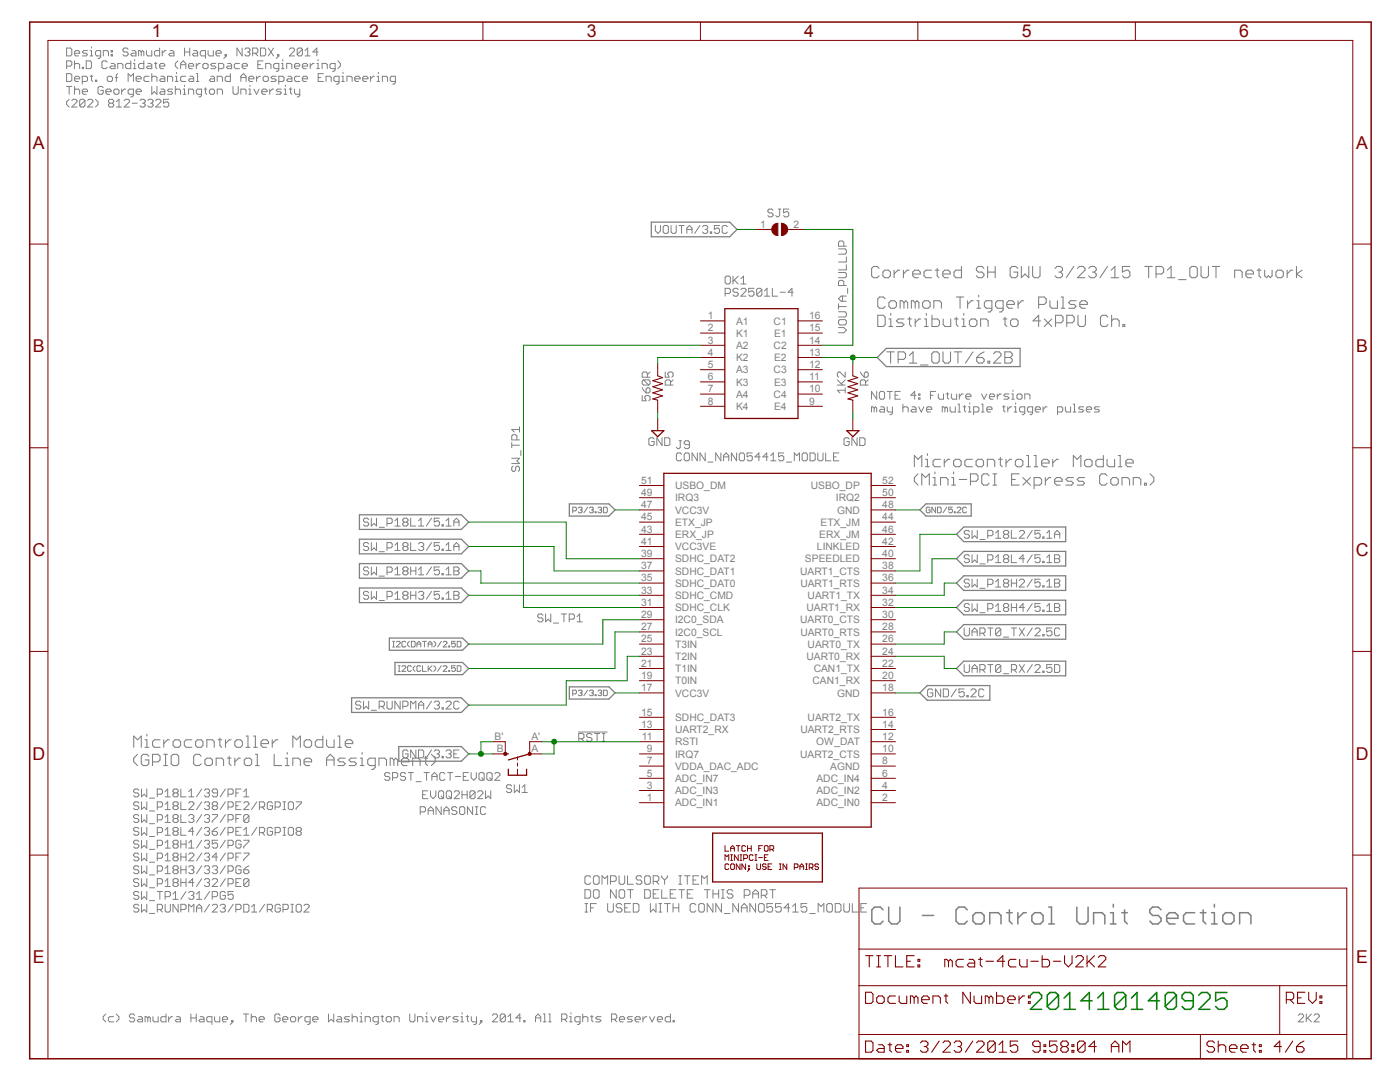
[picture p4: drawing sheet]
<svg xmlns="http://www.w3.org/2000/svg" width="279mm" height="216mm" viewBox="0 0 279 216" stroke-linecap="round" stroke-linejoin="round" font-family="sans-serif">
<defs><g id="words">
<g font-size="3.5" fill="#800000">
<text x="30.3" y="7.5">1</text>
<text x="73.7" y="7.5">2</text>
<text x="117.1" y="7.5">3</text>
<text x="160.5" y="7.5">4</text>
<text x="203.9" y="7.5">5</text>
<text x="247.3" y="7.5">6</text>
<text x="6.6" y="29.6">A</text>
<text x="270.7" y="29.6">A</text>
<text x="6.6" y="70.3">B</text>
<text x="270.7" y="70.3">B</text>
<text x="6.5" y="110.9">C</text>
<text x="270.6" y="110.9">C</text>
<text x="6.5" y="151.6">D</text>
<text x="270.6" y="151.6">D</text>
<text x="6.6" y="192.2">E</text>
<text x="270.7" y="192.2">E</text>
</g>
<g font-size="2.1" fill="#808080">
<text x="151.7" y="45.4">1</text>
<text x="158.4" y="45.4">2</text>
<text x="141.3" y="63.7">1</text>
<text x="146.9" y="64.8">A1</text>
<text x="154.4" y="64.8">C1</text>
<text x="161.5" y="63.7">16</text>
<text x="141.3" y="66.1">2</text>
<text x="141.3" y="68.6">3</text>
<text x="141.3" y="71">4</text>
<text x="146.9" y="67.2">K1</text>
<text x="146.9" y="69.6">A2</text>
<text x="154.4" y="69.6">C2</text>
<text x="154.5" y="67.2">E1</text>
<text x="161.5" y="71">13</text>
<text x="161.5" y="68.6">14</text>
<text x="161.5" y="66.1">15</text>
<text x="141.3" y="73.4">5</text>
<text x="141.3" y="75.9">6</text>
<text x="146.9" y="72.1">K2</text>
<text x="146.9" y="74.5">A3</text>
<text x="146.9" y="76.9">K3</text>
<text x="154.4" y="74.5">C3</text>
<text x="154.5" y="76.9">E3</text>
<text x="154.5" y="72.1">E2</text>
<text x="161.5" y="75.9">11</text>
<text x="161.5" y="73.4">12</text>
<text x="141.3" y="78.3">7</text>
<text x="141.3" y="80.7">8</text>
<text x="146.9" y="79.4">A4</text>
<text x="146.9" y="81.8">K4</text>
<text x="154.4" y="79.4">C4</text>
<text x="154.5" y="81.8">E4</text>
<text x="161.5" y="80.7">9</text>
<text x="161.5" y="78.3">10</text>
<text x="128" y="101.4">47</text>
<text x="128" y="99">49</text>
<text x="128" y="96.5">51</text>
<text x="134.7" y="100.1">IRQ3</text>
<text x="134.7" y="97.6">USBO_DM</text>
<text x="161.8" y="97.6">USBO_DP</text>
<text x="166.8" y="100.1">IRQ2</text>
<text x="176.1" y="101.4">48</text>
<text x="176.1" y="99">50</text>
<text x="176.1" y="96.5">52</text>
<text x="128" y="106.3">43</text>
<text x="128" y="103.8">45</text>
<text x="134.7" y="107.4">ERX_JP</text>
<text x="134.7" y="104.9">ETX_JP</text>
<text x="134.7" y="102.5">VCC3V</text>
<text x="163.5" y="107.4">ERX_JM</text>
<text x="163.7" y="104.9">ETX_JM</text>
<text x="167.1" y="102.5">GND</text>
<text x="176.1" y="106.3">46</text>
<text x="176.1" y="103.8">44</text>
<text x="128" y="113.6">37</text>
<text x="128" y="111.1">39</text>
<text x="128" y="108.7">41</text>
<text x="134.7" y="112.2">SDHC_DAT2</text>
<text x="134.7" y="109.8">VCC3VE</text>
<text x="160.6" y="112.2">SPEEDLED</text>
<text x="163" y="109.8">LINKLED</text>
<text x="176.1" y="113.6">38</text>
<text x="176.1" y="111.1">40</text>
<text x="176.1" y="108.7">42</text>
<text x="128" y="118.4">33</text>
<text x="128" y="116">35</text>
<text x="134.7" y="119.5">SDHC_CMD</text>
<text x="134.7" y="117.1">SDHC_DAT0</text>
<text x="134.7" y="114.7">SDHC_DAT1</text>
<text x="159.7" y="114.7">UART1_CTS</text>
<text x="159.7" y="117.1">UART1_RTS</text>
<text x="161.2" y="119.5">UART1_TX</text>
<text x="176.1" y="118.4">34</text>
<text x="176.1" y="116">36</text>
<text x="128" y="125.8">27</text>
<text x="128" y="123.3">29</text>
<text x="128" y="120.9">31</text>
<text x="134.7" y="124.4">I2C0_SDA</text>
<text x="134.7" y="122">SDHC_CLK</text>
<text x="159.7" y="124.4">UART0_CTS</text>
<text x="161" y="122">UART1_RX</text>
<text x="176.1" y="125.8">28</text>
<text x="176.1" y="123.3">30</text>
<text x="176.1" y="120.9">32</text>
<text x="128" y="130.6">23</text>
<text x="128" y="128.2">25</text>
<text x="134.7" y="131.7">T2IN</text>
<text x="134.7" y="129.3">T3IN</text>
<text x="134.7" y="126.8">I2C0_SCL</text>
<text x="159.7" y="126.8">UART0_RTS</text>
<text x="161" y="131.7">UART0_RX</text>
<text x="161.2" y="129.3">UART0_TX</text>
<text x="176.1" y="130.6">24</text>
<text x="176.1" y="128.2">26</text>
<text x="128" y="137.9">17</text>
<text x="128" y="135.5">19</text>
<text x="128" y="133.1">21</text>
<text x="134.7" y="136.6">T0IN</text>
<text x="134.7" y="134.1">T1IN</text>
<text x="162.2" y="136.6">CAN1_RX</text>
<text x="162.4" y="134.1">CAN1_TX</text>
<text x="176.1" y="137.9">18</text>
<text x="176.1" y="135.5">20</text>
<text x="176.1" y="133.1">22</text>
<text x="128" y="142.8">15</text>
<text x="134.7" y="143.9">SDHC_DAT3</text>
<text x="134.7" y="139">VCC3V</text>
<text x="161.2" y="143.9">UART2_TX</text>
<text x="167.1" y="139">GND</text>
<text x="176.1" y="142.8">16</text>
<text x="98.7" y="147.7">B'</text>
<text x="106" y="147.7">A'</text>
<text x="128" y="145.2">13</text>
<text x="128.1" y="147.7">11</text>
<text x="134.7" y="148.7">RSTI</text>
<text x="134.7" y="146.3">UART2_RX</text>
<text x="159.7" y="146.3">UART2_RTS</text>
<text x="162.9" y="148.7">OW_DAT</text>
<text x="176.1" y="147.7">12</text>
<text x="176.1" y="145.2">14</text>
<text x="99.1" y="150.1">B</text>
<text x="106" y="150.1">A</text>
<text x="129.1" y="155">5</text>
<text x="129.1" y="152.5">7</text>
<text x="129.1" y="150.1">9</text>
<text x="134.7" y="153.6">VDDA_DAC_ADC</text>
<text x="134.7" y="151.2">IRQ7</text>
<text x="159.7" y="151.2">UART2_CTS</text>
<text x="165.7" y="153.6">AGND</text>
<text x="176.1" y="155">6</text>
<text x="176.1" y="152.5">8</text>
<text x="176.1" y="150.1">10</text>
<text x="129.1" y="159.8">1</text>
<text x="129.1" y="157.4">3</text>
<text x="134.7" y="160.9">ADC_IN1</text>
<text x="134.7" y="158.5">ADC_IN3</text>
<text x="134.7" y="156">ADC_IN7</text>
<text x="162.9" y="160.9">ADC_IN0</text>
<text x="162.9" y="158.5">ADC_IN2</text>
<text x="162.9" y="156">ADC_IN4</text>
<text x="176.1" y="159.8">2</text>
<text x="176.1" y="157.4">4</text>
</g>
</g></defs>
<g fill="none" stroke="#808080" stroke-width=".3">
<path d="M176.2 181.5l-.5-.5h-1.1l-.6 .5v2.3l.6 .6h1.1l.5-.6M177.4 181v2.8l.5 .6h1.1l.6-.6v-2.8M184.1 182.7h2.2M193 181.5l-.5-.5h-1.1l-.6 .5v2.3l.6 .6h1.1l.5-.6M194.2 182.7l.5-.6h1.2l.5 .6v1.1l-.5 .6h-1.2l-.5-.6zM197.5 184.4v-2.3h1.7l.6 .6v1.7M200.9 182.1h1.1M201.4 181.5v2.3l.6 .6M203.1 182.1v2.3M204.8 182.1h-.5l-1.2 1.1M205.9 182.7l.6-.6h1.1l.6 .6v1.1l-.6 .6h-1.1l-.6-.6zM209.3 181h.5v3.4"/>
<path d="M209.3 184.4h1.1M214.9 181v2.8l.6 .6h1.1l.5-.6v-2.8M218.2 184.4v-2.3h1.7l.6 .6v1.7M221.6 184.4h1.1M221.6 182.1h.6v2.3M222.2 180.4v.6M223.9 182.1h1.1M224.4 181.5v2.3l.6 .6M231.7 181.5l-.6-.5h-1.1l-.5 .5v.6l.5 .6h1.1l.6 .5v.6l-.6 .6h-1.1l-.5-.6M232.8 183.2h2.3v-.5l-.6-.6h-1.1l-.6 .6v1.1l.6 .6h1.1M238.4 182.1h-1.7l-.5 .6v1.1l.5 .6h1.7M239.5 182.1h1.2"/>
<path d="M240.1 181.5v2.3l.6 .6M241.8 184.4h1.1M241.8 182.1h.6v2.3M242.4 180.4v.6M244 182.7l.6-.6h1.1l.6 .6v1.1l-.6 .6h-1.1l-.6-.6zM247.4 184.4v-2.3h1.7l.5 .6v1.7"/>
</g>
<g fill="none" stroke="#808080" stroke-width=".2">
<path d="M13.3 9.6h.8l.2 .2v1.1l-.2 .3h-.8zM13.3 13.2h.8l.2-.3v-.5l-.2-.3h-.8v1.6M13.3 14.7h.8l.2 .3v1l-.2 .3h-.8zM13.3 17.3h1M13.8 19.8l-.5 .5v.5l.5 .6M13.8 17.3v1.5M14.9 10.6h1v-.2l-.3-.3h-.5l-.2 .3v.5l.2 .3h.5M14.9 12.1v1.6M14.9 15.7h1v-.2l-.3-.3h-.5l-.2 .3v.5l.2 .3h.5M14.9 17.3v1.5M14.9 12.9l.2-.2h.5l.3 .2v.8M14.9 18l.2-.2h.5l.3 .2v.8"/>
<path d="M16.4 13.4h.3v.3h-.3zM16.4 16.3h.8l.3-.3v-.5l-.3-.3h-.8v1.6M16.4 18.3h1.1v-.3l-.3-.2h-.5l-.3 .2v.5l.3 .3h.5M17.2 12.1h.8l.2 .3v1l-.2 .3h-.8zM17.5 10.1h-.8l-.3 .3 .3 .2h.5l.3 .3-.3 .3h-.8M18 11.2h.5M18 10.1h.3v1.1M18 15.2h.5M18.3 9.3v.3M18.3 15v1l.2 .3M19 16h.3v.3h-.3zM19 19.8l.6 .5v.5l-.6 .6"/>
<path d="M20.1 11.2h-.8l-.3-.3v-.5l.3-.3h.8v1.3l-.3 .3h-.2M20.6 17.5l-.3-.2h-.5l-.2 .2v1l.2 .3h.5l.3-.3v-.5h-.5M20.6 11.2v-1.1h.8l.3 .3v.8M21.1 18.3h1.1v-.3l-.3-.2h-.5l-.3 .2v.5l.3 .3h.5M21.4 15.5l.3-.3h.5l.2 .3v.5l-.2 .3h-.5l-.3-.3zM21.4 12.4l-.3-.3h-.5l-.3 .3v1l.3 .3h.5l.3-.3M22.2 10.9h.2v.3h-.2zM22.2 10.1h.2v.3h-.2zM22.2 12.7h.5l.3 .2v.8h-.8l-.3-.3 .3-.2h.8M22.7 18l.3-.2h.5l.2 .2v.5l-.2 .3h-.5l-.3-.3zM23 15.5h.5M23.5 14.7l-.3 .3v1.3"/>
<path d="M23.5 13.7v-1h.8l.2 .2v.8M24.3 17.8v1M25.1 17.8h-.3l-.5 .5M25.6 9.8l-.3-.2h-.5l-.3 .2v.3l.3 .3h.5l.3 .2v.3l-.3 .3h-.5l-.3-.3M25.6 16.3v-1.6l.5 .5 .5-.5v1.6M26.1 12.1v1.6h-.8l-.2-.3v-.5l.2-.2h.8M26.4 10.1h.5l.2 .3v.8h-.7l-.3-.3 .3-.3h.7M26.6 18.8h-.8l-.2-.3v-.5l.2-.2h.8v1.3l-.2 .2h-.3M26.6 12.7h.3v1M26.6 13.7h.5M26.9 11.9v.2M27.2 15.7h1v-.2l-.3-.3h-.5l-.2 .3v.5l.2 .3h.5"/>
<path d="M27.2 18.3h1v-.3l-.3-.2h-.5l-.2 .2v.5l.2 .3h.5M28.2 10.4l-.3-.3h-.2v1.1M28.2 10.4v.8M28.2 10.4l.2-.3 .3 .3v.8M28.7 12.1v1.6h-.8l-.2-.3v-.5l.2-.2h.8M29.2 10.1v.8l.3 .3h.8v-1.1M29.5 12.7h.5l.3 .2v.8h-.8l-.3-.3 .3-.2h.8M29.8 15.2h-.8l-.3 .3v.5l.3 .3h.8M30.3 14.7v1.6M30.3 17.3v1.5l.5-.5 .5 .5v-1.5M30.3 15.5l.2-.3h.6l.2 .3v.8M30.8 12.7h.5"/>
<path d="M31.1 12.4v1l.2 .3M31.9 9.6v1.6h-.8l-.3-.3v-.5l.3-.3h.8M31.9 13.2h1v-.3l-.3-.2h-.5l-.2 .2v.5l.2 .3h.5M32.1 15.2h.5l.3 .3v.8h-.8l-.2-.3 .2-.3h.8M32.1 17.8h.5l.3 .2v.8h-.8l-.2-.3 .2-.2h.8M32.4 10.1v1.1M33.1 10.1h-.2l-.5 .5M33.4 16.3v-1.1h.8l.3 .3v.8M33.7 19.8h-1.1v.8l.8-.3 .3 .3v.5l-.3 .3h-.5l-.3-.3M34 10.1h.5l.2 .3v.8h-.7l-.3-.3 .3-.3h.7M34.5 17.8h-.8l-.3 .2 .3 .3h.5l.3 .2-.3 .3h-.8M35 18l.2-.2h.6l.2 .2v.8"/>
<path d="M35 17.3v1.5M35 16.3h.5M35 15.2h.2v1.1M35.2 14.4v.3M35.5 12.1l-.5 .6v.5l.5 .5M36 13.7v-1l.6-.6 .5 .6v1M36 12.9h1.1M36.6 17.8h.2v1M36.6 18.8h.5M36.8 10.4h1.1M36.8 9.6v1.6M36.8 17v.3"/>
<path d="M37.1 15.2h-.8l-.3 .3v.5l.3 .3h.8M37.6 13.2h1.1v-.3l-.3-.2h-.5l-.3 .2v.5l.3 .3h.5M37.6 18.8v-1h.8l.3 .2v.8M37.9 9.6v1.6M37.9 15.2h.5l.3 .3v.8h-.8l-.3-.3 .3-.3h.8M38.7 10.1h.5l.2 .3v.8h-.7l-.3-.3 .3-.3h.7M39.2 12.7v1M39.2 14.7h.2v1.6M39.2 16.3h.5M40 12.7h-.3l-.5 .5M40.2 18.8h-.8l-.2-.3v-.5l.2-.2h.8v1.3l-.2 .2h-.3M40.5 12.9l.2-.2h.6l.2 .2v.5l-.2 .3h-.6l-.2-.3z"/>
<path d="M40.7 17.8h.6M41 11.2h-.8l-.2-.3v-.5l.2-.3h.8v1.6M41 17.5v1l.3 .3M41.5 10.1v.8l.3 .3h.8v-1.1M41.8 18l.3-.2h.5l.2 .2v.5l-.2 .3h-.5l-.3-.3zM42.1 15.2h.5l.2 .3v.8h-.7l-.3-.3 .3-.3h.7M43.1 10.6h1v-.2l-.2-.3h-.6l-.2 .3v.5l.2 .3h.6M43.1 12.7h-.8l-.2 .2 .2 .3h.5l.3 .2-.3 .3h-.7M43.3 16.3v-1.1h.8l.3 .3v.8M43.3 18.8v-1h.8l.3 .2v.8M43.6 13.7h.8l.3-.3v-.5l-.3-.2h-.8v1.5M44.9 10.9h.3v.3h-.3z"/>
<path d="M45.2 11.2l-.5 .5M45.4 12.7h.6l.2 .2v.8h-.8l-.2-.3 .2-.2h.8M46 14.7v1.6h-.8l-.3-.3v-.5l.3-.3h.8M46.5 17.3v1.2l.3 .3h.5l.2-.3v-1.2M47.8 12.7h-.8l-.2 .2v.5l.2 .3h.8M48.1 16.3v-1.1l.5-.5 .5 .5v1.1M48.1 18.8v-1h.8l.2 .2v.8M48.1 15.5h1M48.3 9.6v1.6l-1-1.6v1.6M48.3 13.2h1.1v-.3l-.3-.2h-.5l-.3 .2v.5l.3 .3h.5M48.9 9.8l.2-.2h.5l.3 .2v.3l-.3 .3M49.4 10.4h.2"/>
<path d="M49.6 10.4l.3 .2v.3l-.3 .3h-.5l-.2-.3M49.6 17.8h.3v1M49.6 15.7h1.1v-.2l-.3-.3h-.5l-.3 .3v.5l.3 .3h.5M49.6 18.8h.5M49.9 17v.3M50.4 10.6h.8l.3-.2v-.6l-.3-.2h-.8v1.6M50.7 17.8l.5 1 .5-1M50.9 10.6l.6 .6M51.2 15.2v1.1M51.5 12.9h.5M52 9.6h.8l.2 .2v1.1l-.2 .3h-.8zM52 15.2h-.3l-.5 .5"/>
<path d="M52.2 18.3h1.1v-.3l-.3-.2h-.5l-.3 .2v.5l.3 .3h.5M52.5 12.1h-1v1.6h1M52.5 15.5l.3-.3h.5l.3 .3v.5l-.3 .3h-.5l-.3-.3zM53 13.7v-1h.8l.3 .2v.8M53.6 9.6l1 1.6M53.8 17.8v1M54.6 9.6l-1 1.6M54.6 17.8h-.3l-.5 .5M55.1 15.2h-.8l-.2 .3 .2 .2h.6l.2 .3-.2 .3h-.8M55.4 10.9h.2v.3h-.2zM55.6 11.2l-.5 .5M55.6 13.7h-.7l-.3-.3v-.5l.3-.2h.7v1.3l-.2 .2h-.3"/>
<path d="M55.6 16.3h.8l.3-.3v-.5l-.3-.3h-.8v1.6M56.2 17.8h-.8l-.3 .2 .3 .3h.5l.3 .2-.3 .3h-.8M56.2 12.7h.2v1M56.2 13.7h.5M56.4 11.9v.2M56.7 17.8h.3v1M56.7 18.8h.5M57 17v.3M57.2 13.7v-1h.8l.3 .2v.8M57.5 15.2h.5l.3 .3v.8h-.8l-.3-.3 .3-.3h.8M57.7 9.8l.3-.2h.5l.3 .2v.3l-1.1 1.1h1.1M57.7 17.8h.6"/>
<path d="M58 17.5v1l.3 .3M58.8 13.2h1v-.3l-.2-.2h-.6l-.2 .2v.5l.2 .3h.6M58.8 17.8v.7l.2 .3h.8M59.8 15.2h-.8l-.2 .3v.5l.2 .3h.8M59.8 17.8v1.3l-.2 .2h-.3M60.3 9.8v1.1l-.2 .3h-.5l-.3-.3M60.3 9.8l-.2-.2h-.5l-.3 .2v1.1M60.3 13.2h1.1v-.3l-.3-.2h-.5l-.3 .2v.5l.3 .3h.5M60.3 15.7h1.1v-.2l-.3-.3h-.5l-.3 .3v.5l.3 .3h.5M60.3 9.8l-1 1.1M60.9 11.2h1M60.9 10.1l.5-.5v1.6"/>
<path d="M61.9 12.7v1M62.7 12.7h-.3l-.5 .5M63.2 12.7h.3v1M63.2 13.7h.6M63.5 11.9v.2M63.5 10.4h-1.1l.8-.8v1.6M63.5 15.5h.5M64.3 13.7v-1h.7l.3 .2v.8M64.5 14.7h-1v1.6h1M65.1 16.3v-1.1h.7l.3 .3v.8M66.9 13.7h-.8l-.3-.3v-.5l.3-.2h.8v1.3l-.3 .2h-.2M67.4 12.1l.5 .6v.5l-.5 .5"/>
<path d="M67.7 16.3h-.8l-.3-.3v-.5l.3-.3h.8v1.3l-.3 .3h-.3M68.2 16.3h.5M68.2 15.2h.3v1.1M68.5 14.4v.3M69.2 16.3v-1.1h.8l.3 .3v.8M70.8 15.7h1.1v-.2l-.3-.3h-.5l-.3 .3v.5l.3 .3h.5M72.4 15.7h1v-.2l-.2-.3h-.6l-.2 .3v.5l.2 .3h.6M74 15.2v1.1M74.7 15.2h-.2l-.5 .5M75.2 16.3h.6M75.2 15.2h.3v1.1M75.5 14.4v.3"/>
<path d="M76.3 16.3v-1.1h.8l.2 .3v.8M78.9 16.3h-.8l-.2-.3v-.5l.2-.3h.8v1.3l-.2 .3h-.3M14.3 20.1l.3-.3h.5l.3 .3v.2l-1.1 1.1h1.1M17 20.1l-.3-.3h-.5l-.3 .3v1M17 20.1v1l-.3 .3h-.5l-.3-.3M17 20.1l-1.1 1M17.5 20.1l.2-.3h.5l.3 .3v.2l-1 1.1h1M21.9 20.6l-.2-.3v-.2l.2-.3h.5l.3 .3v.2l-.3 .3M21.9 20.6l-.2 .2v.3l.2 .3h.5l.3-.3v-.3l-.3-.2M21.9 20.6h.5M23.2 20.3l.5-.5v1.6M23.2 21.4h1.1"/>
<path d="M24.8 20.1l.3-.3h.5l.2 .3v.2l-1 1.1h1M26.4 20.6h1M27.9 20.1l.3-.3h.5l.3 .3v.2l-.3 .3M28.4 20.6h.3M28.7 20.6l.3 .2v.3l-.3 .3h-.5l-.3-.3M29.5 20.1l.3-.3h.5l.2 .3v.2l-.2 .3M30 20.6h.3M30.3 20.6l.2 .2v.3l-.2 .3h-.5l-.3-.3M31.1 20.1l.2-.3h.6l.2 .3v.2l-1 1.1h1M130.8 45v1l.5 .6 .5-.6v-1M132.6 45h.5l.3 .3v1l-.3 .3h-.5l-.2-.3v-1zM133.9 45v1.3l.3 .3h.5l.3-.3v-1.3"/>
<path d="M135.5 45h1M136 45v1.6M137.1 46.6v-1.1l.5-.5 .5 .5v1.1M137.1 45.8h1M139.7 45l-1.1 1.6M140.2 45.3l.3-.3h.5l.2 .3v.2l-.2 .3M140.7 45.8h.3M141 45.8l.2 .2v.3l-.2 .3h-.5l-.3-.3M141.8 46.3h.2v.3h-.2zM143.6 45h-1v.8l.7-.3 .3 .3v.5l-.3 .3h-.5l-.2-.3M144.7 58.6h.8l.3-.3v-.5l-.3-.3h-.8v1.6M145 55.1h.5l.3 .3v1l-.3 .3h-.5l-.3-.3v-1z"/>
<path d="M145.2 45.3l-.3-.3h-.5l-.3 .3v1l.3 .3h.5l.3-.3M146.3 55.1v1.6M146.6 55.9l.7 .8M147.3 55.1l-1 1M147.3 57.8l-.2-.3h-.5l-.3 .3v.3l.3 .2h.5l.2 .3v.2l-.2 .3h-.5l-.3-.3M147.8 55.6l.6-.5v1.6M147.8 57.8l.3-.3h.5l.3 .3v.3l-1.1 1h1.1M147.8 56.7h1.1M150.5 57.5h-1.1v.8l.5-.2h.3l.3 .2v.5l-.3 .3h-.5l-.3-.3M152 57.8l-.2-.3h-.5l-.3 .3v1M152 57.8v1l-.2 .3h-.5l-.3-.3M152 57.8l-1 1"/>
<path d="M152.6 58.1l.5-.6v1.6M152.6 59.1h1M154.1 57.5v1.6h1.1M154.3 42l-.3-.3h-.5l-.3 .3v.2l.3 .3h.5l.3 .3v.2l-.3 .3h-.5l-.3-.3M155.3 41.7h.6M155.6 41.7v1.3l-.3 .3h-.2l-.3-.3M155.7 58.3h1M157.4 41.7h-1v.8l.8-.3 .2 .3v.5l-.2 .3h-.6l-.2-.3M158.3 58.3h-1l.8-.8v1.6M167.3 54.4h1.4l.2 .2v.6l-.2 .2h-1.4M167.3 49.7h1.4l.2 .2v.5l-.2 .3h-1.4M168.1 59.1v1"/>
<path d="M168.4 49.1v-.7l-.3-.3h-.5l-.3 .3v.7h1.6M168.4 57v-.8l-.3-.3h-.5l-.3 .3v.8h1.6M168.9 59.1h-1l-.6 .5 .6 .5h1M168.9 51.2v1.1h-1.6M168.9 52.8v1h-1.6M169.2 57.5v1M128.2 78.9v1.1h.7l-.2-.8 .2-.3h.6l.2 .3v.5l-.2 .3M128.2 77.4l.2 .5 .5 .5M128.4 75.8l-.2 .3v.5l.2 .2h1.1M128.4 75.8h1.1l.2 .3v.5l-.2 .2M128.4 75.8l1.1 1M128.9 77.6l.3-.2h.3l.2 .2v.5l-.2 .3h-.6z"/>
<path d="M129.2 75.3v-.8l-.3-.3h-.5l-.2 .3v.8h1.5M129.7 74.2l-.5 .5M132.8 74.2v1.1h.7l-.2-.8 .2-.3h.6l.2 .3v.5l-.2 .3M133.8 76.8v-.7l-.3-.3h-.5l-.2 .3v.7h1.5M134.3 75.8l-.5 .5M167.1 76.8h1.6M167.1 75.8l1 1M167.3 65.4h1.1l.5 .5-.5 .5h-1.1M167.3 60.6v1.1M167.3 62.2h1.4l.2 .3v.5l-.2 .2h-1.4M167.3 61.2h1.6M167.6 63.8h1.1l.2 .3v.5l-.2 .2h-1.1l-.3-.2v-.5z"/>
<path d="M168.7 74.2v1.1l-1.1-1.1h-.2l-.3 .3v.5l.3 .3M168.7 77.9h-1.6l.5 .5M168.7 77.4v1M168.7 75.8l-.8 .8M171.7 74.2l.8 1.1M172.5 74.5l.2-.3h.3l.3 .3v.5l-.3 .3h-.5zM172.7 76.8v-.7l-.2-.3h-.5l-.3 .3v.7h1.6M173.3 75.8l-.6 .5M175 78.1v1.6l-1.1-1.6v1.6M175.5 78.4l.2-.3h.6l.2 .3v1l-.2 .3h-.6l-.2-.3zM177.1 78.1h1M177.6 78.1v1.6"/>
<path d="M178.6 78.9h.6M179.7 78.1h-1.1v1.6h1.1M182.8 78.9h-1l.7-.8v1.6M183.3 79.4h.3v.3h-.3zM183.3 78.6h.3v.3h-.3zM185.7 78.9h.5M186.7 78.1h-1v1.6M187.3 78.6v.8l.2 .3h.8v-1.1M188.8 78.6h.6M189.1 78.4v1l.3 .3M189.9 78.6v.8l.2 .3h.8v-1.1M191.5 78.6v1.1"/>
<path d="M192.2 78.6h-.2l-.5 .5M192.7 79.1h1.1v-.2l-.3-.3h-.5l-.3 .3v.5l.3 .3h.5M195.9 78.6l.5 1.1 .5-1.1M197.5 79.1h1v-.2l-.3-.3h-.5l-.2 .3v.5l.2 .3h.5M199 78.6v1.1M199.8 78.6h-.3l-.5 .5M201.4 78.6h-.8l-.3 .3 .3 .2h.5l.3 .3-.3 .3h-.8M201.9 79.7h.5M201.9 78.6h.3v1.1M202.2 77.8v.3M202.9 78.9l.3-.3h.5l.3 .3v.5l-.3 .3h-.5l-.3-.3zM204.5 79.7v-1.1h.8l.2 .3v.8"/>
<path d="M102.1 88.3v1M102.1 91.4h1.6l-.5 .6 .5 .5h-1.6M102.1 88.8h1.6M102.4 93l-.3 .3v.5l.3 .3h.2l.3-.3v-.5l.3-.3h.2l.3 .3v.5l-.3 .3M103.2 87.8v-.8l-.3-.3h-.5l-.3 .3v.8h1.6M103.7 85.2v1M103.7 85.7h-1.6l.5 .5M103.9 89.9v1M130.6 87.6l-.3-.2h-.5l-.3 .2v1l.3 .3h.5l.3-.3v-.5h-.6M132.1 87.4v1.5l-1-1.5v1.5M132.7 87.4h.7l.3 .2v1l-.3 .3h-.7zM135.5 87.9h.5"/>
<path d="M135.8 87.9v1.4l-.3 .2h-.3l-.2-.2M136 90.7l-.2-.3h-.6l-.2 .3v1l.2 .2h.6l.2-.2M136.8 90.4h.5l.3 .3v1l-.3 .2h-.5l-.3-.2v-1zM137.6 88.7h-.8l-.3-.2v-.3l.3-.3h.5l.3 .3v1.1l-.3 .2h-.5l-.3-.2M139.2 90.4v1.5l-1.1-1.5v1.5M140.7 90.4v1.5l-1-1.5v1.5M141.3 92.2h1M143.9 90.4v1.5l-1.1-1.5v1.5M144.4 91.9v-1l.5-.5 .5 .5v1M144.4 91.2h1M147 90.4v1.5l-1-1.5v1.5M147.8 90.4h.5l.3 .3v1l-.3 .2h-.5l-.3-.2v-1z"/>
<path d="M150.1 90.4h-1v.8l.5-.3h.3l.2 .3v.5l-.2 .2h-.5l-.3-.2M151.7 91.2h-1l.7-.8v1.5M153.3 91.2h-1.1l.8-.8v1.5M153.8 91.9h1.1M153.8 90.9l.5-.5v1.5M156.4 90.4h-1v.8l.5-.3h.2l.3 .3v.5l-.3 .2h-.5l-.2-.2M157 92.2h1M158.5 91.9v-1.5l.5 .5 .6-.5v1.5M160.3 90.4h.6l.2 .3v1l-.2 .2h-.6l-.2-.2v-1zM161.6 90.4h.8l.3 .3v1l-.3 .2h-.8zM163.2 90.4v1.3l.3 .2h.5l.3-.2v-1.3M164.8 90.4v1.5h1"/>
<path d="M166.3 91.2h.6M167.4 90.4h-1.1v1.5h1.1M169.5 87.6l-.3-.2h-.5l-.3 .2v1l.3 .3h.5l.3-.3v-.5h-.5M171 87.4v1.5l-1-1.5v1.5M171.6 87.4h.8l.2 .2v1l-.2 .3h-.8zM174.5 81.4l-.3-.2h-.3v1M174.5 81.4l.2-.2 .3 .2v.8M174.5 81.4v.8M175.7 81.2h.6l.2 .2v.8h-.8l-.2-.2 .2-.3h.8M177.1 81.2v.8l.2 .2h.8M178.1 81.2v1.3l-.3 .2h-.2M180.2 81.4l.3-.2h.5l.3 .2v.8"/>
<path d="M180.2 80.6v1.6M182 81.2h.5l.3 .2v.8h-.8l-.2-.2 .2-.3h.8M183.3 81.2l.6 1 .5-1M184.9 81.7h1v-.3l-.2-.2h-.5l-.3 .2v.6l.3 .2h.5M188.6 81.4l.2-.2 .3 .2v.8M188.6 81.4l-.3-.2h-.3v1M188.6 81.4v.8M189.6 81.2v.8l.3 .2h.7v-1M191.2 80.6h.2v1.6M191.2 82.2h.5M192.2 81.2h.5M192.5 80.9v1.1l.2 .2"/>
<path d="M193.3 81.2h.2v1M193.3 82.2h.5M193.5 80.4v.2M194.3 82.2h.8l.3-.2v-.6l-.3-.2h-.8v1.5M195.9 82.2h.5M195.9 80.6h.3v1.6M196.9 81.7h1.1v-.3l-.3-.2h-.5l-.3 .2v.6l.3 .2h.5M200.1 81.2h.5M200.3 80.9v1.1l.3 .2M201.1 81.2v1M201.9 81.2h-.3l-.5 .5M202.4 81.2h.3v1"/>
<path d="M202.4 82.2h.5M202.7 80.4v.2M204.5 82.2h-.8l-.2-.2v-.6l.2-.2h.8v1.3l-.2 .2h-.3M206.1 82.2h-.8l-.3-.2v-.6l.3-.2h.8v1.3l-.3 .2h-.3M206.6 81.7h1v-.3l-.2-.2h-.5l-.3 .2v.6l.3 .2h.5M208.2 81.2v1M209 81.2h-.3l-.5 .5M211.1 82.2h.7l.3-.2v-.6l-.3-.2h-.7v1.5M212.6 81.2v.8l.3 .2h.8v-1M214.2 82.2h.5M214.2 80.6h.2v1.6M216.3 81.2h-.8l-.3 .2 .3 .3h.5l.3 .3-.3 .2h-.8"/>
<path d="M216.8 81.7h1v-.3l-.2-.2h-.5l-.3 .2v.6l.3 .2h.5M219.4 81.2h-.8l-.2 .2 .2 .3h.6l.2 .3-.2 .2h-.8M73.6 108.5l-.3-.2h-.5l-.3 .2v.3l.3 .3h.5l.3 .2v.3l-.3 .2h-.5l-.3-.2M73.6 103.7l-.3-.3h-.5l-.3 .3v.2l.3 .3h.5l.3 .3v.2l-.3 .3h-.5l-.3-.3M73.6 113.4l-.3-.3h-.5l-.3 .3v.3l.3 .2h.5l.3 .3v.2l-.3 .3h-.5l-.3-.3M73.6 118.3l-.3-.3h-.5l-.3 .3v.2l.3 .3h.5l.3 .2v.3l-.3 .3h-.5l-.3-.3M74.1 103.4v1.6l.5-.5 .5 .5v-1.6M74.1 108.3v1.5l.5-.5 .5 .5v-1.5M74.1 113.1v1.6l.5-.5 .5 .5v-1.6M74.1 118v1.6l.5-.6 .5 .6v-1.6M75.7 110.1h1M75.7 119.8h1"/>
<path d="M75.7 105.2h1M75.7 115h1M77.2 114.2h.8l.3-.3v-.5l-.3-.3h-.8v1.6M77.2 109.3h.8l.3-.2v-.6l-.3-.2h-.8v1.5M77.2 104.5h.8l.3-.3v-.5l-.3-.3h-.8v1.6M77.2 119h.8l.3-.2v-.5l-.3-.3h-.8v1.6M78.8 109.8h1.1M78.8 108.8l.5-.5v1.5M78.8 103.9l.5-.5v1.6M78.8 113.7l.5-.6v1.6M78.8 118.5l.5-.5v1.6M78.8 119.6h1.1"/>
<path d="M78.8 105h1.1M78.8 114.7h1.1M80.6 118.8l-.2 .2v.3l.2 .3h.6l.2-.3v-.3l-.2-.2M80.6 113.9l-.2-.2v-.3l.2-.3h.6l.2 .3v.3l-.2 .2M80.6 109.1l-.2-.3v-.3l.2-.2h.6l.2 .2v.3l-.2 .3M80.6 109.1h.6M80.6 109.1l-.2 .2v.3l.2 .2h.6l.2-.2v-.3l-.2-.2M80.6 104.2l-.2-.3v-.2l.2-.3h.6l.2 .3v.2l-.2 .3M80.6 104.2l-.2 .3v.2l.2 .3h.6l.2-.3v-.2l-.2-.3M80.6 113.9l-.2 .3v.2l.2 .3h.6l.2-.3v-.2l-.2-.3M80.6 118.8l-.2-.3v-.2l.2-.3h.6l.2 .3v.2l-.2 .3M80.6 118.8h.6"/>
<path d="M80.6 104.2h.6M80.6 113.9h.6M82 108.3v1.5h1M82 103.4v1.6h1M82 113.1v1.6M82 118v1.6M82 118.8h1M82 113.9h1M83 113.1v1.6M83 118v1.6M83.5 118.3l.3-.3h.5l.3 .3v.2l-.3 .3M83.5 108.5l.3-.2h.5l.3 .2v.3l-.3 .3"/>
<path d="M83.5 105h1.1M83.5 103.9l.5-.5v1.6M83.5 113.7l.5-.6v1.6M83.5 114.7h1.1M84 109.1h.3M84 118.8h.3M84.3 109.1l.3 .2v.3l-.3 .2h-.5l-.3-.2M84.3 118.8l.3 .2v.3l-.3 .3h-.5l-.3-.3M86.1 108.3l-1 1.5M86.1 118l-1 1.6M86.1 103.4l-1 1.6M86.1 113.1l-1 1.6"/>
<path d="M87.7 113.1h-1v.8l.5-.2h.2l.3 .2v.5l-.3 .3h-.5l-.2-.3M87.7 118h-1v.8l.5-.3h.2l.3 .3v.5l-.3 .3h-.5l-.2-.3M87.7 108.3h-1v.8l.5-.3h.2l.3 .3v.5l-.3 .2h-.5l-.2-.2M87.7 103.4h-1v.8l.5-.3h.2l.3 .3v.5l-.3 .3h-.5l-.2-.3M88.2 109.6h.3v.2h-.3zM88.2 104.7h.3v.3h-.3zM88.2 114.4h.3v.3h-.3zM88.2 119.3h.3v.3h-.3zM89 113.7l.5-.6v1.6M89 103.9l.5-.5v1.6M89 108.8l.5-.5v1.5M89 118.5l.5-.5v1.6"/>
<path d="M89 109.8h1M89 119.6h1M89 105h1M89 114.7h1M90.6 109.8v-1l.5-.5 .5 .5v1M90.6 118h.8l.2 .3v.2l-.2 .3 .2 .2v.3l-.2 .3h-.8zM90.6 109.1h1M90.6 105v-1.1l.5-.5 .5 .5v1.1M90.6 113.1h.8l.2 .3v.3l-.2 .2 .2 .3v.2l-.2 .3h-.8zM90.6 118.8h.8M90.6 104.2h1M90.6 113.9h.8"/>
<path d="M114.3 101.9h.6l.1-.2v-.3l-.1-.2h-.6v1.1M115.4 101.4l.2-.2h.4l.2 .2-.2 .3M115.8 101.7h.2M116 101.7l.2 .2-.2 .4h-.4l-.2-.2M117.3 101.2l-.8 1.1M117.6 101.4l.2-.2h.4l.2 .2-.2 .3M118 101.7h.2M118.2 101.7l.2 .2-.2 .4h-.4l-.2-.2M118.8 102.1h.2v.2h-.2zM119.3 101.4l.2-.2h.4l.2 .2-.2 .3M119.7 101.7h.2M119.9 101.7l.2 .2-.2 .4h-.4l-.2-.2"/>
<path d="M120.5 101.2h.5l.2 .2v.7l-.2 .2h-.5zM185.6 101.4l-.2-.2h-.4l-.2 .2v.7l.2 .2h.4l.2-.2v-.4h-.4M186.7 101.2v1.1l-.7-1.1v1.1M187.1 101.2h.6l.1 .2v.7l-.1 .2h-.6zM189 101.2l-.8 1.1M190.1 101.2h-.8v.5l.4-.1 .4 .1v.4l-.2 .2h-.4l-.2-.2M190.5 102.1h.1v.2h-.1zM191 101.4l.2-.2h.4l.2 .2v.2l-.8 .7h.8M192.9 101.4l-.2-.2h-.4l-.2 .2v.7l.2 .2h.4l.2-.2M193.5 111l-.3-.3h-.5l-.3 .3v.2l.3 .3h.5l.3 .2v.3l-.3 .3h-.5l-.3-.3M193.5 106.1l-.3-.3h-.5l-.3 .3v.3l.3 .2h.5l.3 .3v.2l-.3 .3h-.5l-.3-.3M193.5 115.8l-.3-.2h-.5l-.3 .2v.3l.3 .3h.5l.3 .2v.3l-.3 .2h-.5l-.3-.2"/>
<path d="M194 105.8v1.6l.5-.5 .5 .5v-1.6M194 110.7v1.6l.5-.6 .5 .6v-1.6M194 115.6v1.5l.5-.5 .5 .5v-1.5M195.6 112.5h1M195.6 107.7h1M195.6 117.4h1M197.1 111.7h.8l.3-.2v-.5l-.3-.3h-.8v1.6M197.1 106.9h.8l.3-.3v-.5l-.3-.3h-.8v1.6M197.1 116.6h.8l.3-.2v-.6l-.3-.2h-.8v1.5M198.7 112.3h1M198.7 111.2l.5-.5v1.6M198.7 106.4l.5-.6v1.6"/>
<path d="M198.7 116.1l.5-.5v1.5M198.7 107.4h1M198.7 117.1h1M200.5 106.6l-.2-.2v-.3l.2-.3h.5l.3 .3v.3l-.3 .2M200.5 111.5l-.2-.3v-.2l.2-.3h.5l.3 .3v.2l-.3 .3M200.5 111.5h.5M200.5 111.5l-.2 .2v.3l.2 .3h.5l.3-.3v-.3l-.3-.2M200.5 106.6l-.2 .3v.2l.2 .3h.5l.3-.3v-.2l-.3-.3M200.5 116.4l-.2-.3v-.3l.2-.2h.5l.3 .2v.3l-.3 .3M200.5 116.4l-.2 .2v.3l.2 .2h.5l.3-.2v-.3l-.3-.2M200.5 106.6h.5M200.5 116.4h.5"/>
<path d="M201.8 110.7v1.6h1.1M201.8 105.8v1.6h1.1M201.8 115.6v1.5M201.8 116.4h1.1M202.9 115.6v1.5M203.4 106.1l.3-.3h.5l.2 .3v.3l-1 1h1M203.4 115.8l.3-.2h.5l.2 .2v.3l-1 1h1M204.4 111.5h-1l.8-.8v1.6M206 110.7l-1 1.6M206 105.8l-1 1.6M206 115.6l-1 1.5M207.6 115.6h-1.1v.8l.6-.3h.2l.3 .3v.5l-.3 .2h-.5l-.3-.2"/>
<path d="M207.6 110.7h-1.1v.8l.6-.3h.2l.3 .3v.5l-.3 .3h-.5l-.3-.3M207.6 105.8h-1.1v.8l.6-.2h.2l.3 .2v.5l-.3 .3h-.5l-.3-.3M208.1 112h.3v.3h-.3zM208.1 107.1h.3v.3h-.3zM208.1 116.9h.3v.2h-.3zM208.9 112.3h1M208.9 111.2l.5-.5v1.6M208.9 106.4l.5-.6v1.6M208.9 116.1l.5-.5v1.5M208.9 107.4h1M208.9 117.1h1M210.5 110.7h.7l.3 .3v.2l-.3 .3 .3 .2v.3l-.3 .3h-.7z"/>
<path d="M210.5 111.5h.7M210.5 107.4v-1l.5-.6 .5 .6v1M210.5 115.6h.7l.3 .2v.3l-.3 .3 .3 .2v.3l-.3 .2h-.7zM210.5 106.6h1M210.5 116.4h.7M72.5 139.9v1.6l.6-.6 .5 .6v-1.6M77.2 139.9v1.3l.3 .3h.5l.3-.3v-1.3M78.4 129.1h.3M78.4 128h.3M78.5 128v1.1M79.1 128.1l.2-.1h.4l.2 .1v.2l-.8 .8h.8M79.5 134h.4"/>
<path d="M79.5 132.8h.4M79.7 132.8v1.2M79.9 139.9v1.6l-1.1-1.6v1.6M80.2 133l.2-.2h.4l.2 .2v.2l-.8 .8h.8M81 128.1l-.2-.1h-.4l-.2 .1v.8l.2 .2h.4l.2-.2M81.7 128l-.4 .3v.4l.4 .4M82.1 133l-.2-.2h-.4l-.2 .2v.8l.2 .2h.4l.2-.2M82.1 128h.6l.1 .1v.8l-.1 .2h-.6zM82.8 132.8l-.3 .4v.4l.3 .4M83.2 129.1v-.8l.4-.3 .4 .3v.8M83.2 128.5h.8M84 133l-.2-.2h-.4l-.2 .2v.8l.2 .2h.4l.2-.2"/>
<path d="M84.3 128h.8M84.3 132.8v1.2h.8M84.7 128v1.1M85.4 129.1v-.8l.4-.3 .4 .3v.8M85.4 132.8v1.2M85.4 128.5h.8M85.6 133.4l.6 .6M86.1 139.9l-1 1.6M86.2 132.8l-.8 .8M86.6 128l.4 .3v.4l-.4 .4M86.6 132.8l.4 .4v.4l-.4 .4M88.1 128l-.8 1.1"/>
<path d="M88.1 132.8l-.8 1.2M88.5 128.1l.1-.1h.4l.2 .1v.2l-.7 .8h.7M88.5 133l.1-.2h.4l.2 .2v.2l-.7 .8h.7M89.6 128.9h.1v.2h-.1zM89.6 133.8h.1v.2h-.1zM90.9 132.8h-.8v.6l.6-.2 .2 .2v.4l-.2 .2h-.4l-.2-.2M90.9 128h-.8v.5l.4-.2 .4 .2v.4l-.2 .2h-.4l-.2-.2M91.2 128h.6l.2 .1v.8l-.2 .2h-.6zM91.2 132.8h.6l.2 .2v.8l-.2 .2h-.6zM108.4 122.8l-.3-.3h-.5l-.3 .3v.2l.3 .3h.5l.3 .2v.3l-.3 .3h-.5l-.3-.3M108.9 122.5v1.6l.5-.6 .5 .6v-1.6M110.4 124.3h1.1"/>
<path d="M112 122.5h1.1M112.5 122.5v1.6M113.6 123.5h.8l.2-.2v-.5l-.2-.3h-.8v1.6M114.3 138.5h.6l.1-.2v-.4l-.1-.2h-.6v1.1M115.2 124.1h1M115.2 123l.5-.5v1.6M115.4 137.9l.2-.2h.4l.2 .2-.2 .4M115.8 138.3h.2M116 138.3l.2 .2-.2 .3h-.4l-.2-.2M117.3 137.7l-.8 1.1M117.6 137.9l.2-.2h.4l.2 .2-.2 .4M118 138.3h.2"/>
<path d="M118.2 138.3l.2 .2-.2 .3h-.4l-.2-.2M118.8 138.6h.2v.2h-.2zM119.3 137.9l.2-.2h.4l.2 .2-.2 .4M119.7 138.3h.2M119.9 138.3l.2 .2-.2 .3h-.4l-.2-.2M120.5 137.7h.5l.2 .2v.7l-.2 .2h-.5zM186.2 137.7l-.3-.2h-.5l-.3 .2v1.1l.3 .2h.5l.3-.2v-.5h-.6M187.7 137.5v1.5l-1-1.5v1.5M188.3 137.5h.7l.3 .2v1.1l-.3 .2h-.7zM190.9 137.5l-1.1 1.5M192.4 125.3v1.3l.3 .3h.5l.3-.3v-1.3M192.4 132.6v1.3l.3 .3h.5l.3-.3v-1.3"/>
<path d="M192.4 137.5h-1v.8l.5-.3h.3l.2 .3v.5l-.2 .2h-.5l-.3-.2M193 138.8h.2v.2h-.2zM193.5 120.7l-.3-.3h-.5l-.3 .3v.3l.3 .2h.5l.3 .3v.3l-.3 .2h-.5l-.3-.2M193.8 137.7l.2-.2h.5l.3 .2v.3l-1 1h1M194 120.4v1.6l.5-.5 .5 .5v-1.6M194 126.9v-1.1l.5-.5 .5 .5v1.1M194 134.2v-1.1l.5-.5 .5 .5v1.1M194 126.1h1M194 133.4h1M195.6 122.3h1M195.6 126.3h.7l.3-.2v-.5l-.3-.3h-.7v1.6M195.6 133.6h.7l.3-.2v-.5l-.3-.3h-.7v1.6"/>
<path d="M196.1 126.3l.5 .6M196.1 133.6l.5 .6M196.4 137.7l-.3-.2h-.5l-.3 .2v1.1l.3 .2h.5l.3-.2M197.1 121.5h.8l.3-.3v-.5l-.3-.3h-.8v1.6M197.1 125.3h1.1M197.1 132.6h1.1M197.7 125.3v1.6M197.7 132.6v1.6M198.7 121l.5-.6v1.6M198.7 122h1M199.7 125.6v1l-.2 .3h-.5l-.3-.3M199.7 125.6l-.2-.3h-.5l-.3 .3v1"/>
<path d="M199.7 132.9l-.2-.3h-.5l-.3 .3v1M199.7 132.9v1l-.2 .3h-.5l-.3-.3M199.7 125.6l-1 1M199.7 132.9l-1 1M200.3 127.1h1M200.3 134.4h1M200.5 121.2l-.2-.2v-.3l.2-.3h.5l.3 .3v.3l-.3 .2M200.5 121.2l-.2 .3v.3l.2 .2h.5l.3-.2v-.3l-.3-.3M200.5 121.2h.5M201.8 120.4v1.6M201.8 133.6h.8l.3-.2v-.5l-.3-.3h-.8v1.6M201.8 121.2h1.1"/>
<path d="M201.8 125.3h1.1M202.4 125.3v1.6M202.4 133.6l.5 .6M202.9 120.4v1.6M203.4 125.3l1 1.6M203.4 132.6l1 1.6M204.4 121.2h-1l.8-.8v1.6M204.4 125.3l-1 1.6M204.4 132.6l-1 1.6M206 120.4l-1 1.6M206 125.3l-1 1.6M206 132.6l-1 1.6"/>
<path d="M206.5 125.6l.3-.3h.5l.3 .3v.2l-1.1 1.1h1.1M206.5 132.9l.3-.3h.5l.3 .3v.2l-1.1 1.1h1.1M207.6 120.4h-1.1v.8l.6-.2h.2l.3 .2v.6l-.3 .2h-.5l-.3-.2M208.1 121.8h.3v.2h-.3zM208.1 126.6h.3v.3h-.3zM208.1 133.9h.3v.3h-.3zM208.9 121l.5-.6v1.6M208.9 122h1M209.9 125.3h-1v.8l.5-.3h.3l.2 .3v.5l-.2 .3h-.6l-.2-.3M209.9 132.6h-1v.8l.5-.3h.3l.2 .3v.5l-.2 .3h-.6l-.2-.3M210.5 120.4h.7l.3 .3v.3l-.3 .2 .3 .3v.3l-.3 .2h-.7zM210.5 132.6h.7l.3 .3v1l-.3 .3h-.7z"/>
<path d="M210.5 121.2h.7M211.5 125.6l-.3-.3h-.5l-.2 .3v1l.2 .3h.5l.3-.3M27.7 157.7l-.2-.3h-.6l-.2 .3v.3l.2 .2h.6l.2 .3v.2l-.2 .3h-.6l-.2-.3M28.2 157.4v1.6l.6-.5 .5 .5v-1.6M28.2 160v1.5l.6-.5 .5 .5v-1.5M29.8 159.3h1.1M31.4 158.5h.8l.2-.3v-.5l-.2-.3h-.8v1.6M33 159h1M33 158l.5-.6v1.6M34.8 158.2l-.3-.2v-.3l.3-.3h.5l.3 .3v.3l-.3 .2M34.8 158.2h.5M34.8 158.2l-.3 .3v.2l.3 .3h.5l.3-.3v-.2l-.3-.3"/>
<path d="M36.1 157.4v1.6h1M36.1 160v1.5h1M37.7 159h1M37.7 158l.5-.6v1.6M40.3 157.4l-1.1 1.6M40.3 160l-1.1 1.5M40.8 157.7l.3-.3h.5l.2 .3v.3l-.2 .2M41.3 158.2h.3M41.6 158.2l.2 .3v.2l-.2 .3h-.5l-.3-.3M43.4 158.2h-.8l-.2-.2v-.3l.2-.3h.5l.3 .3v1l-.3 .3h-.5l-.2-.3M45 157.4l-1.1 1.6M45 160l-1.1 1.5"/>
<path d="M45.5 158.5h.8l.2-.3v-.5l-.2-.3h-.8v1.6M47.1 158.2h.5M48.1 157.4h-1v1.6M48.1 160h-1v1.5h1M48.6 159h1.1M48.6 158l.5-.6v1.6M51.2 160l-1 1.5M56.5 160h.5M56.7 160v1.5M59.1 160h1v.3l-1 1v.2M72 140.2l-.2-.3h-.6l-.2 .3v.2l.2 .3h.6l.2 .2v.3l-.2 .3h-.6l-.2-.3M74.1 141.7h1"/>
<path d="M75.7 140.9h.8l.2-.2v-.5l-.2-.3h-.8v1.6M76.2 140.9l.5 .6M77.8 154.4l-.2-.2h-.6l-.2 .2v.3l.2 .2h.6l.2 .3v.2l-.2 .3h-.6l-.2-.3M78.3 155.2h.8l.3-.3v-.5l-.3-.2h-.8v1.5M80.4 140.9h.8l.2-.2v-.5l-.2-.3h-.8v1.6M80.9 154.4l-.2-.2h-.5l-.3 .2v.3l.3 .2h.5l.2 .3v.2l-.2 .3h-.5l-.3-.3M81.4 149.9l-.2-.3h-.6l-.2 .3v1l.2 .3h.6l.2-.3v-.5h-.5M81.5 154.2h1M82 141.5v-1.6l.5 .5 .5-.5v1.6M82 154.2v1.5M83 149.6v1.6l-1-1.6v1.6M83 156h1.1"/>
<path d="M83.5 149.6h.8l.3 .3v1l-.3 .3h-.8zM83.5 141.5v-1.1l.5-.5 .6 .5v1.1M83.5 140.7h1.1M84.3 158.6h.6M84.6 154.2h1.1M85.1 154.2v1.5M85.4 157.8h-1.1v1.6h1.1M85.9 157.8v1l.5 .6 .6-.6v-1M86.1 149.6l-1 1.6M86.2 154.9h1M86.2 155.7v-1l.5-.5 .5 .5v1M86.7 140.2l.2-.3h.5l.3 .3v.2l-.3 .3"/>
<path d="M86.7 149.9l.2-.3h.5l.3 .3v.3l-.3 .2M87.2 150.4h.2M87.2 140.7h.2M87.4 140.7l.3 .2v.3l-.3 .3h-.5l-.2-.3M87.4 150.4l.3 .3v.2l-.3 .3h-.5l-.2-.3M87.8 157.8h.5l.2 .3v1l-.2 .3h-.5l-.3-.3v-1zM88 158.8l.5 .6M88.2 141.2h.3v.3h-.3zM88.2 150.9h.3v.3h-.3zM88.8 154.4l-.3-.2h-.5l-.2 .2v1l.2 .3h.5l.3-.3M89 140.2l.3-.3h.5l.2 .3v.2l-1 1.1h1M89 149.9l.3-.3h.5l.2 .3v.3l-.2 .2"/>
<path d="M89.3 154.2h1.1M89.3 157.8h.6l.2 .3v1l-.2 .3h-.6l-.2-.3v-1zM89.5 150.4h.3M89.6 158.8l.5 .6M89.8 150.4l.2 .3v.2l-.2 .3h-.5l-.3-.3M89.8 154.2v1.5M90.6 150.4h.5M90.6 158.1l.3-.3h.5l.3 .3v.2l-1.1 1.1h1.1M90.9 154.9h1M91.6 140.2l-.2-.3h-.6l-.2 .3v1l.2 .3h.6l.2-.3M91.6 149.6h-1v1.6h1M92.2 157.8v1.6"/>
<path d="M92.2 158.6h1M92.5 154.9h.5M93.2 157.8v1.6M93.5 154.2h-1v1.5h1M94 154.2v1l.6 .5 .5-.5v-1M94.8 158.1v1l-.2 .3h-.6l-.2-.3M94.8 158.1l-.2-.3h-.6l-.2 .3v1M94.8 158.1l-1 1M95.3 158.1l.3-.3h.5l.3 .3v.2l-1.1 1.1h1.1M95.6 154.4l.3-.2h.5l.2 .2v1l-.2 .3h-.5l-.3-.3zM96.1 155.2l.5 .5M96.9 157.8v1.6l.5-.6 .5 .6v-1.6"/>
<path d="M97.2 154.4l.2-.2h.5l.3 .2v1l-.3 .3h-.5l-.2-.3zM97.7 155.2l.5 .5M98.7 154.4l.3-.2h.5l.3 .2v.3l-1.1 1h1.1M102.1 156.8l-.2-.2h-.6l-.2 .2v.3l.2 .3h.6l.2 .2v.3l-.2 .2h-.6l-.2-.2M102.6 156.6v1.5l.6-.5 .5 .5v-1.5M104.2 158.1h1M104.2 157.1l.5-.5v1.5M115.4 146.1h5.8M115.5 147.4h.8l.2-.2v-.6l-.2-.2h-.8v1.5M116 147.4l.5 .5M118.1 146.6l-.2-.2h-.6l-.2 .2v.3l.2 .3h.6l.2 .2v.3l-.2 .2h-.6l-.2-.2M118.7 146.4h1"/>
<path d="M119.2 146.4v1.5M120.2 146.4h.5M120.2 147.9h.5M120.5 146.4v1.5M27.7 160.3l-.2-.3h-.6l-.2 .3v.2l.2 .3h.6l.2 .2v.3l-.2 .2h-.6l-.2-.2M27.7 162.8l-.2-.3h-.6l-.2 .3v.3l.2 .2h.6l.2 .3v.3l-.2 .2h-.6l-.2-.2M27.7 165.4l-.2-.3h-.6l-.2 .3v.2l.2 .3h.6l.2 .2v.3l-.2 .3h-.6l-.2-.3M27.7 167.9l-.2-.2h-.6l-.2 .2v.3l.2 .2h.6l.2 .3v.3l-.2 .2h-.6l-.2-.2M27.7 170.5l-.2-.3h-.6l-.2 .3v.2l.2 .3h.6l.2 .3v.2l-.2 .3h-.6l-.2-.3M27.7 173l-.2-.2h-.6l-.2 .2v.3l.2 .2h.6l.2 .3v.3l-.2 .2h-.6l-.2-.2M27.7 175.6l-.2-.3h-.6l-.2 .3v.3l.2 .2h.6l.2 .3v.2l-.2 .3h-.6l-.2-.3M27.7 178.1l-.2-.2h-.6l-.2 .2v.3l.2 .3h.6l.2 .2v.3l-.2 .3h-.6l-.2-.3"/>
<path d="M28.2 162.5v1.6l.6-.5 .5 .5v-1.6M28.2 165.1v1.6l.6-.6 .5 .6v-1.6M28.2 167.7v1.5l.6-.5 .5 .5v-1.5M28.2 170.2v1.6l.6-.5 .5 .5v-1.6M28.2 172.8v1.5l.6-.5 .5 .5v-1.5M28.2 175.3v1.6l.6-.5 .5 .5v-1.6M28.2 177.9v1.6l.6-.6 .5 .6v-1.6M29.8 161.8h1.1M29.8 164.4h1.1M29.8 166.9h1.1M29.8 169.5h1.1M29.8 172h1.1"/>
<path d="M29.8 174.6h1.1M29.8 177.1h1.1M29.8 179.7h1.1M31.4 161h.8l.2-.2v-.5l-.2-.3h-.8v1.5M31.4 163.6h.8l.2-.3v-.5l-.2-.3h-.8v1.6M31.4 166.1h.8l.2-.2v-.5l-.2-.3h-.8v1.6M31.4 168.7h.8l.2-.3v-.5l-.2-.2h-.8v1.5M31.4 171.3h.8l.2-.3v-.5l-.2-.3h-.8v1.6M31.4 173.8h.8l.2-.3v-.5l-.2-.2h-.8v1.5M31.4 176.4h.8l.2-.3v-.5l-.2-.3h-.8v1.6M31.4 177.9h1M31.9 177.9v1.6"/>
<path d="M33 160.5l.5-.5v1.5M33 163.1l.5-.6v1.6M33 165.6l.5-.5v1.6M33 168.2l.5-.5v1.5M33 170.7l.5-.5v1.6M33 173.3l.5-.5v1.5M33 175.9l.5-.6v1.6M33 161.5h1M33 164.1h1M33 166.7h1M33 169.2h1M33 171.8h1"/>
<path d="M33 174.3h1M33 176.9h1M33 178.9h.7l.3-.2v-.6l-.3-.2h-.7v1.6M34.5 179.5h1.1M34.5 178.4l.5-.5v1.6M34.8 160.8l-.3-.3v-.2l.3-.3h.5l.3 .3v.2l-.3 .3M34.8 160.8l-.3 .2v.3l.3 .2h.5l.3-.2v-.3l-.3-.2M34.8 163.3l-.3-.2v-.3l.3-.3h.5l.3 .3v.3l-.3 .2M34.8 163.3l-.3 .3v.3l.3 .2h.5l.3-.2v-.3l-.3-.3M34.8 165.9l-.3-.3v-.2l.3-.3h.5l.3 .3v.2l-.3 .3M34.8 165.9l-.3 .2v.3l.3 .3h.5l.3-.3v-.3l-.3-.2M34.8 168.4l-.3-.2v-.3l.3-.2h.5l.3 .2v.3l-.3 .2"/>
<path d="M34.8 168.4l-.3 .3v.3l.3 .2h.5l.3-.2v-.3l-.3-.3M34.8 171l-.3-.3v-.2l.3-.3h.5l.3 .3v.2l-.3 .3M34.8 171l-.3 .3v.2l.3 .3h.5l.3-.3v-.2l-.3-.3M34.8 173.5l-.3-.2v-.3l.3-.2h.5l.3 .2v.3l-.3 .2M34.8 173.5l-.3 .3v.3l.3 .2h.5l.3-.2v-.3l-.3-.3M34.8 176.1l-.3-.2v-.3l.3-.3h.5l.3 .3v.3l-.3 .2M34.8 176.1l-.3 .3v.2l.3 .3h.5l.3-.3v-.2l-.3-.3M34.8 160.8h.5M34.8 163.3h.5M34.8 165.9h.5M34.8 168.4h.5M34.8 171h.5"/>
<path d="M34.8 173.5h.5M34.8 176.1h.5M36.1 162.5v1.6h1M36.1 165.1v1.6h1M36.1 167.7v1.5M36.1 170.2v1.6M36.1 172.8v1.5M36.1 175.3v1.6M36.1 168.4h1M36.1 171h1M36.1 173.5h1M36.1 176.1h1"/>
<path d="M37.1 167.7v1.5M37.1 170.2v1.6M37.1 172.8v1.5M37.1 175.3v1.6M37.1 177.9l-1 1.6M37.7 168.2l.5-.5v1.5M37.7 160.3l.2-.3h.5l.3 .3v.2l-1 1h1M37.7 162.8l.2-.3h.5l.3 .3v.3l-.3 .2M37.7 170.5l.2-.3h.5l.3 .3v.2l-1 1.1h1M37.7 173l.2-.2h.5l.3 .2v.3l-.3 .2M37.7 178.1l.2-.2h.5l.3 .2v.3l-.3 .3M37.7 169.2h1"/>
<path d="M38.2 163.3h.2M38.2 173.5h.2M38.2 178.7h.2M38.4 163.3l.3 .3v.3l-.3 .2h-.5l-.2-.2M38.4 173.5l.3 .3v.3l-.3 .2h-.5l-.2-.2M38.4 178.7l.3 .2v.3l-.3 .3h-.5l-.2-.3M38.7 165.9h-1l.7-.8v1.6M38.7 176.1h-1l.7-.8v1.6M39.2 179.5h1.1M39.2 178.4l.6-.5v1.6M40.3 162.5l-1.1 1.6M40.3 165.1l-1.1 1.6"/>
<path d="M40.3 167.7l-1.1 1.5M40.3 170.2l-1.1 1.6M40.3 172.8l-1.1 1.5M40.3 175.3l-1.1 1.6M40.8 160.3l.3-.3h.5l.2 .3v.2l-.2 .3M40.8 162.8l.3-.3h.5l.2 .3v.3l-.2 .2M40.8 165.4l.3-.3h.5l.2 .3v.2l-.2 .3M40.8 167.9l.3-.2h.5l.2 .2v.3l-.2 .2M40.8 170.5l.3-.3h.5l.2 .3v.2l-.2 .3M40.8 173l.3-.2h.5l.2 .2v.3l-.2 .2M40.8 175.6l.3-.3h.5l.2 .3v.3l-.2 .2M41.3 160.8h.3"/>
<path d="M41.3 163.3h.3M41.3 165.9h.3M41.3 168.4h.3M41.3 171h.3M41.3 173.5h.3M41.3 176.1h.3M41.6 160.8l.2 .2v.3l-.2 .2h-.5l-.3-.2M41.6 163.3l.2 .3v.3l-.2 .2h-.5l-.3-.2M41.6 165.9l.2 .2v.3l-.2 .3h-.5l-.3-.3M41.6 168.4l.2 .3v.3l-.2 .2h-.5l-.3-.2M41.6 171l.2 .3v.2l-.2 .3h-.5l-.3-.3M41.6 173.5l.2 .3v.3l-.2 .2h-.5l-.3-.2"/>
<path d="M41.6 176.1l.2 .3v.2l-.2 .3h-.5l-.3-.3M41.8 177.9l-1 1.6M42.4 162.5h1v.3l-1 1.1v.2M42.4 165.9h.7l.3 .2v.3l-.3 .3h-.5l-.2-.3zM42.4 173l.2-.2h.5l.3 .2v.3l-.3 .2M42.4 175.6l.2-.3h.5l.3 .3v.3l-1 1h1M42.4 178.9h.7l.3-.2v-.6l-.3-.2h-.7v1.6M42.6 160.8l-.2-.3v-.2l.2-.3h.5l.3 .3v.2l-.3 .3M42.6 160.8l-.2 .2v.3l.2 .2h.5l.3-.2v-.3l-.3-.2M42.6 160.8h.5M42.9 173.5h.2M43.1 173.5l.3 .3v.3l-.3 .2h-.5l-.2-.2"/>
<path d="M43.4 167.7h-1v.7l.5-.2h.2l.3 .2v.6l-.3 .2h-.5l-.2-.2M43.4 165.1l-.5 .3-.5 .5M43.4 171h-1l.7-.8v1.6M45 162.5l-1.1 1.6M45 165.1l-1.1 1.6M45 167.7l-1.1 1.5M45 170.2l-1.1 1.6M45 172.8l-1.1 1.5M45 175.3l-1.1 1.6M45 178.1l-.3-.2h-.5l-.3 .2v1.1l.3 .3h.5l.3-.3v-.5h-.6M45.5 161h.8l.2-.2v-.5l-.2-.3h-.8v1.5M45.5 163.6h.8l.2-.3v-.5l-.2-.3h-.8v1.6"/>
<path d="M45.5 166.1h.8l.2-.2v-.5l-.2-.3h-.8v1.6M45.5 168.7h.8l.2-.3v-.5l-.2-.2h-.8v1.5M45.5 171.3h.8l.2-.3v-.5l-.2-.3h-.8v1.6M45.5 173.8h.8l.2-.3v-.5l-.2-.2h-.8v1.5M45.5 176.4h.8l.2-.3v-.5l-.2-.3h-.8v1.6M46.5 177.9h-1v.8l.5-.3h.3l.2 .3v.5l-.2 .3h-.5l-.3-.3M47.1 160.8h.5M47.1 163.3h.5M47.1 165.9h.5M47.1 171h.5M47.1 176.1h.5M48.1 162.5h-1v1.6"/>
<path d="M48.1 165.1h-1v1.6h1M48.1 167.9l-.2-.2h-.6l-.2 .2v1.1l.2 .2h.6l.2-.2v-.6h-.5M48.1 170.2h-1v1.6M48.1 173l-.2-.2h-.6l-.2 .2v1.1l.2 .2h.6l.2-.2v-.6h-.5M48.1 175.3h-1v1.6h1M48.6 165.6l.5-.5v1.6M48.6 160.3l.3-.3h.5l.3 .3v.2l-1.1 1h1.1M48.6 173.5h.8l.3 .3v.3l-.3 .2h-.5l-.3-.2zM48.6 167.7h1.1v.2l-1.1 1.1v.2M48.6 170.2h1.1v.3l-1.1 1v.3M48.6 166.7h1.1M49.7 162.8v1.1l-.3 .2h-.5l-.3-.2"/>
<path d="M49.7 175.6v1l-.3 .3h-.5l-.3-.3M49.7 162.8l-.3-.3h-.5l-.3 .3v1.1M49.7 175.6l-.3-.3h-.5l-.3 .3v1M49.7 162.8l-1.1 1.1M49.7 172.8l-1.1 .7M49.7 175.6l-1.1 1M51.2 165.1l-1 1.6M51.8 161h.8l.2-.2v-.5l-.2-.3h-.8v1.5M51.8 166.1h.8l.2-.2v-.5l-.2-.3h-.8v1.6M52.3 161l.5 .5M52.3 166.1l.5 .6M54.4 160.3l-.3-.3h-.5l-.3 .3v1l.3 .2h.5l.3-.2v-.5h-.5"/>
<path d="M54.4 165.4l-.3-.3h-.5l-.3 .3v1l.3 .3h.5l.3-.3v-.5h-.5M54.9 161h.8l.2-.2v-.5l-.2-.3h-.8v1.5M54.9 166.1h.8l.2-.2v-.5l-.2-.3h-.8v1.6M56.5 161.5h.5M56.5 165.1h.5M56.5 166.7h.5M56.7 165.1v1.6M57.5 160.3l.3-.3h.5l.3 .3v1l-.3 .2h-.5l-.3-.2zM57.5 165.4l.3-.3h.5l.3 .3v1l-.3 .3h-.5l-.3-.3zM59.4 165.9l-.3-.3v-.2l.3-.3h.5l.2 .3v.2l-.2 .3M59.4 165.9l-.3 .2v.3l.3 .3h.5l.2-.3v-.3l-.2-.2M59.4 165.9h.5"/>
<path d="M83.9 162h.7l.3-.2v-.6l-.3-.2h-.7v1.5M85.4 162.5v-1l.6-.5 .5 .5v1M85.4 161.8h1.1M88.1 161v1.5l-1.1-1.5v1.5M88.6 162.5v-1l.5-.5 .5 .5v1M88.6 161.8h1M91.2 161.2l-.3-.2h-.5l-.3 .2v.3l.3 .3h.5l.3 .2v.3l-.3 .2h-.5l-.3-.2M91.7 161.2l.3-.2h.5l.3 .2v1.1l-.3 .2h-.5l-.3-.2zM94.3 161v1.5l-1-1.5v1.5M94.8 161h.6M94.8 162.5h.6M95.1 161v1.5"/>
<path d="M96.9 161.2l-.2-.2h-.5l-.3 .2v1.1l.3 .2h.5l.2-.2M116.7 177.5h.9l.3 .3v1.1l-.3 .3h-.9zM117.9 175l-.3-.2h-.6l-.3 .2v1.2l.3 .2h.6l.3-.2M118.4 175l.3-.2h.6l.3 .2v1.2l-.3 .2h-.6l-.3-.2zM118.4 177.8l.3-.3h.6l.3 .3v1.1l-.3 .3h-.6l-.3-.3zM120.1 176.4v-1.6l.6 .5 .6-.5v1.6M121.8 175.9h.9l.3-.3v-.6l-.3-.2h-.9v1.6M123 177.5v1.7l-1.2-1.7v1.7M123.5 174.8v1.4l.3 .2h.6l.3-.2v-1.4M123.8 177.5h.6l.3 .3v1.1l-.3 .3h-.6l-.3-.3v-1.1zM125.2 174.8v1.6h1.2M125.2 177.5h1.2"/>
<path d="M125.8 177.5v1.7M128.1 175l-.3-.2h-.6l-.2 .2v.3l.2 .3h.6l.3 .3v.3l-.3 .2h-.6l-.2-.2M128.7 175l.2-.2h.6l.3 .2v1.2l-.3 .2h-.6l-.2-.2zM128.7 177.5h.8l.3 .3v1.1l-.3 .3h-.8zM130.4 175.9h.8l.3-.3v-.6l-.3-.2h-.8v1.6M130.4 178.4h.5M130.9 175.9l.6 .5M131.5 177.5h-1.1v1.7h1.1M132.1 174.8v.2l.5 .6M132.1 177.5v1.7h1.1M132.6 175.6v.8M133.2 174.8v.2l-.6 .6"/>
<path d="M133.8 178.4h.5M134.9 177.5h-1.1v1.7h1.1M135.5 174.8h.5M135.5 176.4h.5M135.5 177.5h1.1M135.7 174.8v1.6M136 177.5v1.7M136.6 174.8h1.1M137.2 174.8v1.6M137.2 178.4h.5M138.3 175.6h.6M138.3 177.5h-1.1v1.7h1.1"/>
<path d="M139.4 174.8h-1.1v1.6h1.1M140 176.4v-1.6l.6 .5 .5-.5v1.6M140.6 177.5h1.1M141.1 177.5v1.7M142.3 178.4h1.1M142.3 177.5v1.7M143.4 177.5v1.7M144 179.2h.5M144 177.5h.5M144.3 177.5v1.7M146.3 177.8l-.3-.3h-.6l-.3 .3v.3l.3 .3h.6l.3 .2v.3l-.3 .3h-.6l-.3-.3M148.5 178.6h.9l.3-.2v-.6l-.3-.3h-.9v1.7"/>
<path d="M150.2 178.4h1.2M150.2 179.2v-1.1l.6-.6 .6 .6v1.1M151.9 178.6h.9l.3-.2v-.6l-.3-.3h-.9v1.7M152.5 178.6l.6 .6M153.6 177.5h1.2M154.2 177.5v1.7M27.7 180.7l-.2-.3h-.6l-.2 .3v.3l.2 .2h.6l.2 .3v.2l-.2 .3h-.6l-.2-.3M28.2 180.4v1.6l.6-.5 .5 .5v-1.6M29.8 182.3h1.1M31.4 181.5h.8l.2-.3v-.5l-.2-.3h-.8v1.6M31.9 181.5l.5 .5M33 180.4v1.3l.2 .3h.5l.3-.3v-1.3"/>
<path d="M35.6 180.4v1.6l-1.1-1.6v1.6M36.1 181.5h.8l.2-.3v-.5l-.2-.3h-.8v1.6M37.7 182v-1.6l.5 .6 .5-.6v1.6M39.2 181.2h1.1M39.2 182v-1l.6-.6 .5 .6v1M41.8 180.4l-1 1.6M42.4 180.7l.2-.3h.5l.3 .3v.3l-1 1h1M43.9 180.7l.3-.3h.5l.3 .3v.3l-.3 .2M44.4 181.2h.3M44.7 181.2l.3 .3v.2l-.3 .3h-.5l-.3-.3M46.5 180.4l-1 1.6M47.1 181.5h.8l.2-.3v-.5l-.2-.3h-.8v1.6"/>
<path d="M48.6 180.4h.8l.3 .3v1l-.3 .3h-.8zM50.2 182h1M50.2 181l.5-.6v1.6M52.8 180.4l-1 1.6M53.3 181.5h.8l.3-.3v-.5l-.3-.3h-.8v1.6M53.9 181.5l.5 .5M55.9 180.7l-.2-.3h-.5l-.3 .3v1l.3 .3h.5l.2-.3v-.5h-.5M56.5 181.5h.8l.2-.3v-.5l-.2-.3h-.8v1.6M58.1 180.4h.5M58.1 182h.5M58.3 180.4v1.6M59.1 180.7l.3-.3h.5l.2 .3v1l-.2 .3h-.5l-.3-.3z"/>
<path d="M60.7 180.7l.2-.3h.5l.3 .3v.3l-1 1h1M116.7 182h.6M116.7 180.3h.6M117 180.3v1.7M117.9 181.1h.5M119 180.3h-1.1v1.7M121.3 180.3v1.4l.3 .3h.5l.3-.3v-1.4M124.1 180.6l-.3-.3h-.5l-.3 .3v.3l.3 .2h.5l.3 .3v.3l-.3 .3h-.5l-.3-.3M124.7 181.1h.5M125.8 180.3h-1.1v1.7h1.1M126.4 180.3h.8l.3 .3v1.1l-.3 .3h-.8zM129.8 180.3v1.7l.6-.6 .5 .6v-1.7"/>
<path d="M131.5 182h.6M131.5 180.3h.6M131.8 180.3v1.7M132.6 180.3h1.2M133.2 180.3v1.7M134.3 180.3v1.7M134.3 181.1h1.2M135.5 180.3v1.7M138.9 180.6l-.3-.3h-.6l-.3 .3v1.1l.3 .3h.6l.3-.3M139.4 180.6l.3-.3h.6l.3 .3v1.1l-.3 .3h-.6l-.3-.3zM142.3 180.3v1.7l-1.2-1.7v1.7M144 180.3v1.7l-1.1-1.7v1.7"/>
<path d="M144.5 182.3h1.2M147.4 180.3v1.7l-1.1-1.7v1.7M148 181.1h1.1M148 182v-1.1l.5-.6 .6 .6v1.1M150.8 180.3v1.7l-1.2-1.7v1.7M151.4 180.6l.2-.3h.6l.3 .3v1.1l-.3 .3h-.6l-.2-.3zM154.2 180.3h-1.1v.8l.8-.2 .3 .2v.6l-.3 .3h-.5l-.3-.3M155.9 180.3h-1.1v.8l.8-.2 .3 .2v.6l-.3 .3h-.6l-.2-.3M157.6 181.1h-1.1l.8-.8v1.7M158.2 182h1.1M158.2 180.9l.5-.6v1.7M161 180.3h-1.1v.8l.8-.2 .3 .2v.6l-.3 .3h-.5l-.3-.3"/>
<path d="M161.6 182.3h1.1M163.3 182v-1.7l.6 .6 .5-.6v1.7M165 180.6l.3-.3h.5l.3 .3v1.1l-.3 .3h-.5l-.3-.3zM166.7 180.3h.8l.3 .3v1.1l-.3 .3h-.8zM168.4 180.3v1.4l.3 .3h.5l.3-.3v-1.4M170.1 180.3v1.7h1.1M171.8 181.1h.6M172.9 180.3h-1.1v1.7h1.1M21.1 202.3l-.5 .6v.5l.5 .5M22.7 202.9h-.8l-.3 .2v.5l.3 .3h.8M23.2 202.3l.5 .6v.5l-.5 .5M26.9 202.6l-.3-.3h-.5l-.3 .3v.3l.3 .2h.5l.3 .3v.2l-.3 .3h-.5l-.3-.3"/>
<path d="M27.6 202.9h.6l.2 .2v.8h-.8l-.2-.3 .2-.2h.8M29.5 203.1l-.3-.2h-.2v1M29.5 203.1v.8M29.5 203.1l.2-.2 .3 .2v.8M30.5 202.9v.7l.3 .3h.8v-1M33.1 202.3v1.6h-.7l-.3-.3v-.5l.3-.2h.7M33.7 202.9v1M34.4 202.9h-.2l-.5 .5M35.2 202.9h.6l.2 .2v.8h-.8l-.2-.3 .2-.2h.8M38.1 203.1h1.1M38.1 202.3v1.6M39.2 202.3v1.6"/>
<path d="M39.9 202.9h.5l.3 .2v.8h-.8l-.2-.3 .2-.2h.8M42.3 203.9h-.8l-.2-.3v-.5l.2-.2h.8v1.5M42.8 202.9v.7l.3 .3h.8v-1M44.4 203.4h1v-.3l-.2-.2h-.6l-.2 .2v.5l.2 .3h.6M46.2 203.6h.3v.3h-.3zM46.5 203.9l-.5 .5M48.6 202.3h1M49.1 202.3v1.6M50.1 203.1l.3-.2h.5l.3 .2v.8M50.1 202.3v1.6M51.7 203.4h1v-.3l-.2-.2h-.5l-.3 .2v.5l.3 .3h.5M55.9 202.6l-.3-.3h-.5l-.3 .3v1l.3 .3h.5l.3-.3v-.5h-.5"/>
<path d="M56.4 203.4h1v-.3l-.2-.2h-.5l-.3 .2v.5l.3 .3h.5M58 203.1l.3-.2h.5l.2 .2v.5l-.2 .3h-.5l-.3-.3zM59.5 202.9v1M60.3 202.9h-.2l-.6 .5M61.9 203.9h-.8l-.2-.3v-.5l.2-.2h.8v1.3l-.3 .2h-.2M62.4 203.4h1.1v-.3l-.3-.2h-.5l-.3 .2v.5l.3 .3h.5M65.6 202.3v1.6l.5-.5 .5 .5v-1.6M67.4 202.9h.5l.3 .2v.8h-.8l-.3-.3 .3-.2h.8M69.7 202.9h-.7l-.3 .2 .3 .3h.5l.2 .2-.2 .3h-.8M70.3 203.1l.2-.2h.6l.2 .2v.8M70.3 202.3v1.6M71.8 202.9h.3v1"/>
<path d="M71.8 203.9h.5M72.1 202.1v.2M72.9 203.9v-1h.8l.2 .2v.8M75.5 203.9h-.8l-.3-.3v-.5l.3-.2h.8v1.3l-.3 .2h-.2M76 202.9h.5M76.3 202.6v1l.2 .3M77.1 203.1l.2-.2h.6l.2 .2v.5l-.2 .3h-.6l-.2-.3zM78.6 203.9v-1h.8l.3 .2v.8M81.8 202.3v1.3l.2 .3h.5l.3-.3v-1.3M83.3 203.9v-1h.8l.3 .2v.8M84.9 202.9h.3v1M84.9 203.9h.5"/>
<path d="M85.2 202.1v.2M86 202.9l.5 1 .5-1M87.5 203.4h1.1v-.3l-.3-.2h-.5l-.3 .2v.5l.3 .3h.5M89.1 202.9v1M89.9 202.9h-.3l-.5 .5M91.4 202.9h-.7l-.3 .2 .3 .3h.5l.2 .2-.2 .3h-.8M92 202.9h.2v1M92 203.9h.5M92.2 202.1v.2M93 202.9h.5M93.3 202.6v1l.2 .3M94.1 202.9v.7l.2 .3h.8"/>
<path d="M95.1 202.9v1.3l-.3 .2h-.2M95.9 203.6h.3v.3h-.3zM96.2 203.9l-.6 .5M98.3 202.6l.2-.3h.5l.3 .3v.3l-1 1h1M100.9 202.6v1l-.3 .3h-.5l-.3-.3M100.9 202.6l-.3-.3h-.5l-.3 .3v1M100.9 202.6l-1.1 1M101.4 203.9h1M101.4 202.9l.5-.6v1.6M104 203.1h-1l.7-.8v1.6M104.5 203.6h.3v.3h-.3zM106.9 203.1h1"/>
<path d="M106.9 203.9v-1l.5-.6 .5 .6v1M108.4 203.9h.6M108.4 202.3h.3v1.6M109.5 203.9h.5M109.5 202.3h.2v1.6M112.1 203.4h.8l.2-.3v-.5l-.2-.3h-.8v1.6M112.6 203.4l.5 .5M113.7 202.9h.2v1M113.7 203.9h.5M113.9 202.1v.2M115.8 203.9h-.8l-.3-.3v-.5l.3-.2h.8v1.3l-.3 .2h-.3M116.3 203.1l.2-.2h.6l.2 .2v.8"/>
<path d="M116.3 202.3v1.6M117.9 202.9h.5M118.1 202.6v1l.3 .3M119.9 202.9h-.7l-.3 .2 .3 .3h.5l.2 .2-.2 .3h-.8M122 203.4h.8l.3-.3v-.5l-.3-.3h-.8v1.6M122.6 203.4l.5 .5M123.6 203.4h1.1v-.3l-.3-.2h-.5l-.3 .2v.5l.3 .3h.5M126.2 202.9h-.8l-.2 .2 .2 .3h.6l.2 .2-.2 .3h-.8M126.7 203.4h1.1v-.3l-.3-.2h-.5l-.3 .2v.5l.3 .3h.5M128.3 202.9v1M129.1 202.9h-.3l-.5 .5M129.6 202.9l.5 1 .6-1"/>
<path d="M131.2 203.4h1v-.3l-.2-.2h-.6l-.2 .2v.5l.2 .3h.6M133.8 202.3v1.6h-.8l-.2-.3v-.5l.2-.2h.8M134.3 203.6h.3v.3h-.3zM259.1 202.6l.3-.3h.5l.3 .3v.3l-1.1 1h1.1M260.7 202.3v1.6M260.9 203.1l.8 .8M261.7 202.3l-1 1.1M262.3 202.6l.2-.3h.5l.3 .3v.3l-1 1h1"/>
</g>
<g fill="none" stroke="#808080" stroke-width=".21">
<path d="M175.5 53.6l-.4-.4h-.8l-.4 .4v1.4l.4 .4h.8l.4-.4M176.2 54.3l.4-.4h.7l.4 .4v.7l-.4 .4h-.7l-.4-.4zM176.7 59.6l-.4-.3h-.8l-.3 .3v1.5l.3 .4h.8l.4-.4M178.4 53.9v1.5M179.6 53.9h-.4l-.8 .8M180.3 53.9v1.5M181.4 53.9h-.4l-.7 .8M182.2 54.7h1.5v-.4l-.4-.4h-.8l-.3 .4v.7l.3 .4h.8M185.9 53.9h-1.1l-.4 .4v.7l.4 .4h1.1M186.6 53.9h.8M187 53.6v1.4l.4 .4M188.2 54.7h1.4v-.4l-.3-.4h-.8l-.3 .4v.7l.3 .4h.8"/>
<path d="M190.9 59.3h1.4M191.6 59.3v2.2M191.9 53.2v2.2h-1.1l-.4-.4v-.7l.4-.4h1.1M195.3 58.9v.4M196.4 53.6l-.4-.4h-.8l-.3 .4v.3l.3 .4h.8l.4 .4v.3l-.4 .4h-.8l-.3-.4M197.1 54.3h1.5M197.1 53.2v2.2M198.6 53.2v2.2M203.1 53.6l-.4-.4h-.7l-.4 .4v1.4l.4 .4h.7l.4-.4v-.7h-.8M203.8 53.2v2.2l.8-.7 .7 .7v-2.2M206.1 53.2v1.8l.3 .4h.8l.4-.4v-1.8M210.5 53.6l.4-.4h.8l.3 .4v.3l-.3 .4"/>
<path d="M211.3 54.3h.4M211.7 54.3l.3 .4v.3l-.3 .4h-.8l-.4-.4M211.8 59.3h.4v2.2M214.3 53.2l-1.5 2.2M215 53.6l.4-.4h.8l.3 .4v.3l-1.5 1.5h1.5M217.3 53.6l.4-.4h.7l.4 .4v.3l-.4 .4M218 54.3h.4M218.4 54.3l.4 .4v.3l-.4 .4h-.7l-.4-.4M221 53.2l-1.5 2.2M221.8 55.4h1.4M221.8 53.9l.7-.7v2.2M225.5 53.2h-1.5v1.1l.7-.4h.4l.4 .4v.7l-.4 .4h-.7l-.4-.4"/>
<path d="M228.5 53.2h1.5M229.2 53.2v2.2M230.7 54.7h1.1l.4-.4v-.7l-.4-.4h-1.1v2.2M233 55.4h1.5M233 53.9l.7-.7v2.2M235.2 55.8h1.5M237.8 53.2h.8l.4 .4v1.4l-.4 .4h-.8l-.4-.4v-1.4zM239.7 53.2v1.8l.4 .4h.7l.4-.4v-1.8M241.9 53.2h1.5M242.7 53.2v2.2M246.4 55.4v-1.5h1.1l.4 .4v1.1M248.6 54.7h1.5v-.4l-.3-.4h-.8l-.4 .4v.7l.4 .4h.8"/>
<path d="M250.9 53.9h.8M251.3 53.6v1.4l.4 .4M252.4 53.9v1.1l.4 .4 .3-.4 .4 .4 .4-.4v-1.1M255 53.9h.8l.3 .4v.7l-.3 .4h-.8l-.4-.4v-.7zM256.9 53.9v1.5M258 53.9h-.4l-.7 .8M258.7 53.2v2.2M259.9 53.9l-1.2 .8 1.2 .7M175.2 62.9h1.1l.4 .4v1.5l-.4 .4h-1.1zM177 70.2h1.5M177.4 60.4l.4-.4h.7l.4 .4v.7l-.4 .4h-.7l-.4-.4zM177.4 65.2h.8"/>
<path d="M177.4 63.6h.4v1.6M177.7 70.2v2.3M177.8 62.5v.4M179.2 71.7h1.2l.3-.4v-.7l-.3-.4h-1.2v2.3M180.4 60.4l-.4-.4h-.4v1.5M180.4 60.4v1.1M180.4 60.4l.4-.4 .3 .4v1.1M180.4 63.6h-1.1l-.4 .4 .4 .4h.7l.4 .4-.4 .4h-1.1M181.1 63.6h.8M181.5 71l.7-.8v2.3M181.5 72.5h1.5M181.5 63.3v1.5l.4 .4"/>
<path d="M182.6 60.4l-.3-.4h-.4v1.5M182.6 60.4v1.1M182.6 63.6v1.6M182.6 60.4l.4-.4 .4 .4v1.1M183.7 72.8h1.5M183.7 63.6h-.3l-.8 .8M184.1 60.4l.4-.4h.8l.3 .4v.7l-.3 .4h-.8l-.4-.4zM184.5 65.2h.8M184.5 63.6h.4v1.6M184.9 62.5v.4M186 62.9v2.3h1.1l.4-.4v-.8l-.4-.4h-1.1M186.3 70.2h.8l.4 .4v1.5l-.4 .4h-.8l-.4-.4v-1.5z"/>
<path d="M186.4 61.5v-1.5h1.1l.4 .4v1.1M188.2 70.2v1.9l.4 .4h.7l.4-.4v-1.9M188.2 63.6v1.2l.4 .4h1.1v-1.6M190.4 70.2h1.5M190.5 63.6h.7M190.9 63.3v1.5l.3 .4M191.2 70.2v2.3M192 65.2h.7M192 63.6h.3v1.6M192.3 62.5v.4M193.1 60v1.5M193.5 64l.3-.4h.8l.4 .4v.8l-.4 .4h-.8l-.3-.4z"/>
<path d="M194.2 70.2l-1.5 2.3M194.2 60h-.4l-.7 .7M194.9 71.3h1.1l.4 .4v.4l-.4 .4h-.7l-.4-.4zM195 61.5h.7M195 60h.3v1.5M195.7 65.2v-1.6h1.1l.4 .4v1.2M196.4 70.2l-.7 .4-.8 .7M197.2 72.1h.3v.4h-.3zM198 61.5h-1.2l-.4-.4v-.7l.4-.4h1.2v1.9l-.4 .4h-.4M198.3 70.6l.3-.4h.8l.4 .4v.4l-1.5 1.5h1.5M200.2 61.5h-1.1l-.4-.4v-.7l.4-.4h1.1v1.9l-.4 .4h-.3M200.2 63.6h.7"/>
<path d="M200.5 70.2h1.1l.4 .4v.4l-.4 .3 .4 .4v.4l-.4 .4h-1.1zM200.5 71.3h1.1M200.6 63.3v1.5l.3 .4M200.9 60.7h1.5v-.3l-.3-.4h-.8l-.4 .4v.7l.4 .4h.8M202.1 63.6h.7l.4 .4v.8l-.4 .4h-.7l-.4-.4v-.8zM203.2 60v1.5M204.3 60h-.4l-.7 .7M207.3 60.7h1.1l.4-.3v-.8l-.4-.3h-1.1v2.2M207.7 64h-1.5l1.1-1.1v2.3M208.4 63.6l1.5 1.6M209.5 60v1.1l.4 .4h1.1v-1.5M209.9 63.6l-1.5 1.6"/>
<path d="M210.7 64.4h1.1l.4-.4v-.7l-.4-.4h-1.1v2.3M211.8 61.5h.7M212.9 64.4h1.1l.4-.4v-.7l-.4-.4h-1.1v2.3M214.8 60h-1.2l-.3 .4 .3 .3h.8l.4 .4-.4 .4h-1.1M215.1 62.9v1.9l.4 .4h.8l.3-.4v-1.9M215.5 60.7h1.5v-.3l-.4-.4h-.7l-.4 .4v.7l.4 .4h.7M221.1 63.3l-.4-.4h-.7l-.4 .4v1.5l.4 .4h.7l.4-.4M221.8 64l.4-.4h.8l.4 .4v1.2M221.8 62.9v2.3M224.1 64.8h.4v.4h-.4zM182.5 93.1v-2.2l.7 .8 .8-.8v2.2M183.2 94.6l-.7 .7v.7l.7 .8"/>
<path d="M184 96.8v-2.2l.7 .7 .8-.7v2.2M184.7 91.7h.4v1.4M184.7 93.1h.8M185.1 90.5v.4M186.2 95.3h.4v1.5M186.2 96.8h.7M186.6 94.2v.4M187.7 91.7h-1.1l-.4 .3v.8l.4 .3h1.1M187.7 96.8v-1.5h1.1l.4 .4v1.1M188.4 91.7v1.4M189.6 91.7h-.4l-.8 .7M189.9 95.3h.4v1.5"/>
<path d="M189.9 96.8h.8M190.3 92l.4-.3h.7l.4 .3v.8l-.4 .3h-.7l-.4-.3zM190.3 94.2v.4M191.4 95.7h1.5M193.7 96h1.1l.4-.3v-.8l-.4-.3h-1.1v2.2M194.1 91.7h-1.2l-.3 .3v.8l.3 .3h1.2M194.8 92l.4-.3h.7l.4 .3v.8l-.4 .3h-.7l-.4-.3zM197 93.1v-1.4h1.2l.3 .3v1.1M197.4 94.9l-.4-.3h-.7l-.4 .3v1.5l.4 .4h.7l.4-.4M198.2 96.8h.7M198.2 94.6h.7M198.5 94.6v2.2"/>
<path d="M199.3 91.7h.7M199.6 91.3v1.5l.4 .3M200.8 91.7v1.4M201.9 91.7h-.4l-.7 .7M201.9 95.7h.7M202.6 92l.4-.3h.8l.3 .3v.8l-.3 .3h-.8l-.4-.3zM203.4 94.6h-1.5v2.2h1.5M204.1 95.3l1.5 1.5M204.9 93.1h.7M204.9 90.9h.4v2.2M205.6 95.3l-1.5 1.5M206.4 93.1h.7"/>
<path d="M206.4 90.9h.4v2.2M206.4 96.8h1.1l.4-.4v-.7l-.4-.4h-1.1v2.2M207.9 92.4h1.5v-.4l-.4-.3h-.8l-.3 .3v.8l.3 .3h.8M208.6 95.3v1.5M209.7 95.3h-.3l-.8 .7M210.1 91.7v1.4M210.5 96h1.5v-.3l-.4-.4h-.7l-.4 .4v.7l.4 .4h.7M211.2 91.7h-.3l-.8 .7M214.2 93.1v-2.2l.8 .8 .7-.8v2.2M214.2 95.3h-1.1l-.4 .4 .4 .3h.7l.4 .4-.4 .4h-1.1M216.5 92l.3-.3h.8l.4 .3v.8l-.4 .3h-.8l-.3-.3zM216.5 95.3h-1.2l-.3 .4 .3 .3h.8l.4 .4-.4 .4h-1.1"/>
<path d="M220.2 90.9v2.2h-1.1l-.4-.3v-.8l.4-.3h1.1M220.9 91.7v1.1l.4 .3h1.1v-1.4M220.9 94.9l-.3-.3h-.8l-.3 .3v1.5l.3 .4h.8l.3-.4M222.1 95.3h.7l.4 .4v.7l-.4 .4h-.7l-.4-.4v-.7zM223.2 93.1h.7M223.2 90.9h.4v2.2M223.9 96.8v-1.5h1.1l.4 .4v1.1M224.7 92.4h1.5v-.4l-.4-.3h-.8l-.3 .3v.8l.3 .3h.8M226.2 96.8v-1.5h1.1l.4 .4v1.1M228.4 96.4h.4v.4h-.4zM229.5 94.6l.8 .7v.7l-.8 .8M26.7 149.1v-2.2l.8 .7 .7-.7v2.2"/>
<path d="M27.5 150.5l-.8 .8v.7l.8 .8M28.9 147.6h.4v1.5M28.9 149.1h.8M29.3 146.5v.4M29.7 150.9l-.4-.4h-.7l-.4 .4v1.5l.4 .4h.7l.4-.4v-.8h-.8M30.4 152h1.2l.3-.4v-.7l-.3-.4h-1.2v2.3M31.9 147.6h-1.1l-.4 .4v.7l.4 .4h1.1M32.7 147.6v1.5M32.7 150.5h.7M32.7 152.8h.7M33 150.5v2.3M33.8 147.6h-.4l-.7 .8"/>
<path d="M34.2 150.9l.3-.4h.8l.4 .4v1.5l-.4 .4h-.8l-.3-.4zM34.9 147.6h.8l.3 .4v.7l-.3 .4h-.8l-.4-.4v-.7zM38.3 147.6h-1.1l-.4 .4v.7l.4 .4h1.1M39.4 147.6h.8l.3 .4v.7l-.3 .4h-.8l-.4-.4v-.7zM40.2 150.9l-.4-.4h-.8l-.3 .4v1.5l.3 .4h.8l.4-.4M40.9 151.6l.4-.3h.7l.4 .3v.8l-.4 .4h-.7l-.4-.4zM41.3 149.1v-1.5h1.1l.4 .4v1.1M43.1 152.8v-1.5h1.2l.3 .3v1.2M43.5 147.6h.8M43.9 147.3v1.4l.4 .4M45 147.6v1.5M45.4 151.3h.7"/>
<path d="M45.7 150.9v1.5l.4 .4M46.1 147.6h-.4l-.7 .8M46.9 148l.3-.4h.8l.4 .4v.7l-.4 .4h-.8l-.3-.4zM46.9 151.3v1.5M48 151.3h-.4l-.7 .7M48.7 151.6l.4-.3h.8l.3 .3v.8l-.3 .4h-.8l-.4-.4zM49.1 149.1h.8M49.1 146.9h.4v2.2M50.6 149.1h.8M50.6 146.9h.4v2.2M51 150.5h.4v2.3M51 152.8h.7"/>
<path d="M52.1 148.4h1.5v-.4l-.4-.4h-.7l-.4 .4v.7l.4 .4h.7M54.3 147.6v1.5M54.7 150.5v2.3h1.5M55.5 147.6h-.4l-.8 .8M57 152.8h.7M57 151.3h.3v1.5M57.3 150.2v.3M58.4 149.1v-2.2l.8 .7 .7-.7v2.2M58.4 152.8v-1.5h1.2l.3 .3v1.2M60.7 152h1.5v-.4l-.4-.3h-.7l-.4 .3v.8l.4 .4h.7M61.1 147.6h.7l.4 .4v.7l-.4 .4h-.7l-.4-.4v-.7zM64.4 146.9v2.2h-1.1l-.4-.4v-.7l.4-.4h1.1"/>
<path d="M65.2 147.6v1.1l.4 .4h1.1v-1.5M65.2 152.8v-1.5l.7-.8 .8 .8v1.5M65.2 151.6h1.5M67.4 149.1h.8M67.4 146.9h.4v2.2M68.9 148.4h1.5v-.4l-.4-.4h-.7l-.4 .4v.7l.4 .4h.7M68.9 151.3h-1.1l-.4 .3 .4 .4h.7l.4 .4-.4 .4h-1.1M71.1 151.3h-1.1l-.3 .3 .3 .4h.8l.3 .4-.3 .4h-1.1M71.9 152.8h.7M71.9 151.3h.4v1.5M72.3 150.2v.3M74.9 152.8h-1.1l-.4-.4v-.8l.4-.3h1.1v1.8l-.4 .4h-.4"/>
<path d="M75.6 152.8v-1.5h1.2l.3 .3v1.2M78.6 151.6l-.3-.3h-.4v1.5M78.6 151.6v1.2M78.6 151.6l.4-.3 .4 .3v1.2M80.1 152h1.5v-.4l-.4-.3h-.7l-.4 .3v.8l.4 .4h.7M82.4 152.8v-1.5h1.1l.3 .3v1.2M84.6 151.3h.7M85 150.9v1.5l.3 .4M86.1 150.5l.7 .8v.7l-.7 .8"/>
</g>
<g fill="none" stroke="#808080" stroke-width=".25">
<path d="M130 44.3h15.6l1.5 1.5-1.5 1.4h-15.6zM175.1 71.3l1.8-1.8h26.7v3.7h-26.7zM71.7 107.6h20.4l1.4 1.5-1.4 1.4h-20.4zM71.7 102.7h20.4l1.4 1.5-1.4 1.4h-20.4zM71.7 112.5h20.4l1.4 1.4-1.4 1.5h-20.4zM71.7 117.3h20.4l1.4 1.5-1.4 1.4h-20.4zM113.6 100.5h7.9l1.2 1.2-1.2 1.3h-7.9zM183.6 101.7l1.2-1.2h9v2.5h-9zM190.9 111.5l1.4-1.5h20.4v2.9h-20.4zM190.9 106.6l1.4-1.4h20.4v2.9h-20.4zM190.9 116.4l1.4-1.5h20.4v2.9h-20.4zM70.2 139.2h21.9l1.4 1.5-1.4 1.5h-21.9z"/>
<path d="M77.7 127.3h14.6l1.2 1.2-1.2 1.3h-14.6zM78.8 132.2h13.5l1.2 1.2-1.2 1.2h-13.5zM113.6 137.1h7.9l1.2 1.2-1.2 1.2h-7.9zM183.6 138.3l1.4-1.5h12.5v2.9h-12.5zM190.9 121.2l1.4-1.4h20.4v2.9h-20.4zM190.9 126.1l1.4-1.5h20.4v3h-20.4zM190.9 133.4l1.4-1.5h20.4v3h-20.4zM79.6 149h12.5l1.4 1.4-1.4 1.5h-12.5z"/>
</g>
<path d="M5.9 4.4h267.7v206.9h-267.7z" fill="none" stroke="#800000" stroke-width=".3"/>
<g fill="none" stroke="#800000" stroke-width=".2">
<path d="M53 4.4v3.7M96.4 4.4v3.7M139.8 4.4v3.7M183.2 4.4v3.7M226.6 4.4v3.7M5.9 48.7h3.7M270 48.7h3.6M139.8 64h4.9M139.8 66.5h4.9M139.8 68.9h4.9M139.8 71.3h4.9M139.8 73.8h4.9"/>
<path d="M139.8 76.2h4.9M139.8 78.6h4.9M159.3 64h4.8M159.3 66.5h4.8M159.3 68.9h4.8M159.3 71.3h4.8M159.3 73.8h4.8M159.3 76.2h4.8M159.3 78.6h4.8M5.9 89.3h3.7M127.6 99.3h4.9M127.6 96.9h4.9"/>
<path d="M139.8 81.1h4.9M159.3 81.1h4.8M173.9 99.3h4.8M173.9 96.9h4.8M270 89.3h3.6M127.6 118.8h4.9M127.6 116.4h4.9M127.6 113.9h4.9M127.6 111.5h4.9M127.6 109.1h4.9M127.6 106.6h4.9M127.6 104.2h4.9"/>
<path d="M127.6 101.7h4.9M173.9 118.8h4.8M173.9 116.4h4.8M173.9 113.9h4.8M173.9 111.5h4.8M173.9 109.1h4.8M173.9 106.6h4.8M173.9 104.2h4.8M173.9 101.7h4.8M5.9 130h3.7M127.6 138.3h4.9M127.6 135.8h4.9"/>
<path d="M127.6 131h4.9M127.6 133.4h4.9M127.6 128.5h4.9M127.6 126.1h4.9M127.6 123.7h4.9M127.6 121.2h4.9M173.9 138.3h4.8M173.9 135.8h4.8M173.9 131h4.8M173.9 133.4h4.8M173.9 128.5h4.8M173.9 126.1h4.8"/>
<path d="M173.9 123.7h4.8M173.9 121.2h4.8M270 130h3.6M100.8 148v2.4M103.3 151v.6M103.3 152.3v.6M103.3 153.5v1.2M105.7 148v2.4M127.6 157.7h4.9M127.6 155.3h4.9M127.6 152.9h4.9M127.6 150.4h4.9"/>
<path d="M127.6 148h4.9M127.6 145.6h4.9M127.6 143.1h4.9M173.9 157.7h4.8M173.9 155.3h4.8M173.9 152.9h4.8M173.9 150.4h4.8M173.9 148h4.8M173.9 145.6h4.8M173.9 143.1h4.8M5.9 170.6h3.7M127.6 160.2h4.9"/>
<path d="M144.7 168.7v1.1h.7M144.7 171.7v-1.1l.4 .3 .3-.3v1.1M145.4 172.6l-.2-.2h-.3l-.2 .2v.7l.2 .2h.3l.2-.2M145.8 169.8v-.7l.4-.4 .4 .4v.7M145.8 172.6l.2-.2h.4l.2 .2v.7l-.2 .2h-.4l-.2-.2zM145.8 169.3h.8M145.8 171.7h.4M145.8 170.6h.4M146 170.6v1.1M146.9 168.7h.8M147.3 170.6v1.1l-.7-1.1v1.1M147.3 168.7v1.1"/>
<path d="M147.7 171.7h.4M147.7 170.6h.4M147.7 172.4v1.1l-.8-1.1v1.1M147.9 170.6v1.1M148.4 171.3h.6l.2-.2v-.3l-.2-.2h-.6v1.1M148.8 168.9l-.2-.2h-.3l-.2 .2v.8l.2 .1h.3l.2-.1M148.8 172.4v1.1l-.7-1.1v1.1M149.2 169.3h.7M149.2 168.7v1.1M149.4 172.8h.1v.2h-.1zM149.4 173.3h.1v.2h-.1zM149.5 173.5l-.3 .4"/>
<path d="M149.9 168.7v1.1M150.3 170.8l-.2-.2h-.4l-.2 .2v.7l.2 .2h.4l.2-.2M150.7 171.7h.3M150.7 170.6h.3M150.9 170.6v1.1M151 172.4v.9l.2 .2h.4l.2-.2v-.9M151.4 169.3h.4M151.4 171.1h.8M152.2 168.7h-.8v1.1M152.5 168.9l.2-.2h.4l.2 .2v.8l-.2 .1h-.4l-.2-.1zM152.5 171.1h.4M152.9 172.6l-.2-.2h-.3l-.2 .2 .2 .4h.3l.2 .1-.2 .4h-.3l-.2-.2"/>
<path d="M153.3 170.6h-.8v1.1h.8M153.3 173h.3M153.6 169.5h.6l.2-.2v-.4l-.2-.2h-.6v1.1M154 172.4h-.7v1.1h.7M154 169.5l.4 .3M155.5 172.4h.4M155.5 173.5h.4M155.7 172.4v1.1M157 172.4v1.1l-.7-1.1v1.1M158.5 173.1h.6l.2-.1v-.4l-.2-.2h-.6v1.1M159.6 173h.8M159.6 173.5v-.7l.4-.4 .4 .4v.7"/>
<path d="M160.8 172.4h.3M160.8 173.5h.3M161 172.4v1.1M161.5 173.1h.6l.1-.1v-.4l-.1-.2h-.6v1.1M161.9 173.1l.3 .4M163.4 172.6l-.2-.2h-.4l-.2 .2 .2 .4h.4l.2 .1-.2 .4h-.4l-.2-.2M171.4 177.2h97.4v34.1h-97.4zM173.9 160.2h4.8M270 170.6h3.6M171.4 196.7h97.4M171.4 189.4h97.4M255.4 196.7v9.7"/>
<path d="M9.6 211.3v-203.2h260.4v203.2M171.4 206.4h97.4M239.6 206.4v4.9"/>
</g>
<g fill="none" stroke="#800000" stroke-width=".21">
<path d="M172.7 198h1.2l.3 .4v1.5l-.3 .3h-1.2zM172.7 190.7h1.5M173.5 190.7v2.2M175 199.1l.3-.4h.8l.4 .4v.8l-.4 .3h-.8l-.3-.3zM175 190.7h.7M175 192.9h.7M175.3 190.7v2.2M176.5 190.7h1.5M177.2 190.7v2.2M178.7 190.7v2.2h1.5M178.7 198.7h-1.1l-.4 .4v.8l.4 .3h1.1M179.5 198.7v1.2l.3 .3h1.2v-1.5"/>
<path d="M181 191.8h.7M182.4 190.7h-1.4v2.2h1.4M182.4 199.1l-.3-.4h-.4v1.5M182.4 199.1l.4-.4 .4 .4v1.1M182.4 199.1v1.1M183.2 192.6h.4v.3h-.4zM183.2 191.4h.4v.4h-.4zM183.9 199.5h1.5v-.4l-.3-.4h-.8l-.4 .4v.8l.4 .3h.8M188.4 198.7h.8M188.8 198.4v1.5l.4 .3M189.3 191.8l-.4-.4h-.3v1.5M189.3 191.8v1.1"/>
<path d="M189.3 191.8l.4-.4 .4 .4v1.1M192.3 191.4h-1.1l-.4 .4v.8l.4 .3h1.1M193.4 191.4h.8l.3 .4v1.1h-1.1l-.4-.3 .4-.4h1.1M193.7 198v2.2l-1.5-2.2v2.2M194.4 198.7v1.2l.4 .3h1.1v-1.5M195.3 191.4h.7M195.6 191.1v1.5l.4 .3M196.8 191.8h1.5M197.4 199.1l-.4-.4h-.4v1.5M197.4 199.1v1.1M197.4 199.1l.4-.4 .3 .4v1.1M198.9 198v2.2h1.1l.4-.3v-.8l-.4-.4h-1.1"/>
<path d="M200.5 191.8h-1.5l1.1-1.1v2.2M201.1 199.5h1.5v-.4l-.4-.4h-.7l-.4 .4v.8l.4 .3h.7M202.8 191.4h-1.2l-.3 .4v.8l.3 .3h1.2M203.4 198.7v1.5M203.5 191.4v1.2l.4 .3h1.1v-1.5M204.5 198.7h-.4l-.7 .8M205.2 199.9h.4v.3h-.4zM205.2 198.7h.4v.4h-.4zM205.7 191.8h1.5M208 190.7v2.2h1.1l.4-.3v-.8l-.4-.4h-1.1M210.2 191.8h1.5M212.4 190.7v1.5l.8 .7 .8-.7v-1.5"/>
<path d="M214.7 191.1l.4-.4h.7l.4 .4v.3l-1.5 1.5h1.5M216.9 190.7v2.2M217.3 191.8l1.1 1.1M218.4 190.7l-1.5 1.5M219.2 191.1l.4-.4h.7l.4 .4v.3l-1.5 1.5h1.5M256.7 199.5h1.1l.4-.4v-.7l-.4-.4h-1.1v2.2M257.5 199.5l.7 .7M259 199.1h.7M260.4 198h-1.4v2.2h1.4M261.2 198v1.5l.7 .7 .8-.7v-1.5M263.4 199.9h.4v.3h-.4zM263.4 198.7h.4v.4h-.4z"/>
<path d="M172.7 207.7h1.2l.3 .4v1.5l-.3 .4h-1.2zM175.3 208.5h.8l.4 .3v1.2h-1.2l-.3-.4 .3-.4h1.2M177.2 208.5h.8M177.6 208.1v1.5l.4 .4M178.7 209.2h1.5v-.4l-.4-.3h-.7l-.4 .3v.8l.4 .4h.7M181 209.6h.3v.4h-.3zM181 208.5h.3v.3h-.3zM183.7 208.1l.4-.4h.7l.4 .4v.4l-.4 .3M184.4 208.8h.4M184.8 208.8l.4 .4v.4l-.4 .4h-.7l-.4-.4M186.2 200.2v-1.5h1.1l.4 .4v1.1M187.4 207.7l-1.5 2.3"/>
<path d="M188.2 208.1l.3-.4h.8l.4 .4v.4l-1.5 1.5h1.5M190.4 208.1l.4-.4h.7l.4 .4v.4l-.4 .3M191.2 208.8h.3M191.5 208.8l.4 .4v.4l-.4 .4h-.7l-.4-.4M194.1 207.7l-1.4 2.3M194.9 208.1l.4-.4h.7l.4 .4v.4l-1.5 1.5h1.5M198.6 208.1v1.5l-.4 .4h-.7l-.4-.4M198.6 208.1l-.4-.4h-.7l-.4 .4v1.5M198.6 208.1l-1.5 1.5M199.4 210h1.5M199.4 208.5l.7-.8v2.3M203.1 207.7h-1.5v1.1l.8-.3h.3l.4 .3v.8l-.4 .4h-.7l-.4-.4"/>
<path d="M207.6 208.8h-1.1l-.4-.3v-.4l.4-.4h.7l.4 .4v1.5l-.4 .4h-.7l-.4-.4M208.3 209.6h.4v.4h-.4zM208.3 208.5h.4v.3h-.4zM210.9 207.7h-1.4v1.1l.7-.3h.4l.3 .3v.8l-.3 .4h-.8l-.3-.4M212.1 208.8l-.4 .4v.4l.4 .4h.7l.4-.4v-.4l-.4-.4M212.1 208.8l-.4-.3v-.4l.4-.4h.7l.4 .4v.4l-.4 .3M212.1 208.8h.7M213.9 209.6h.4v.4h-.4zM213.9 208.5h.4v.3h-.4zM216.6 208.1v1.5l-.4 .4h-.8l-.3-.4M216.6 208.1l-.4-.4h-.8l-.3 .4v1.5M216.6 208.1l-1.5 1.5"/>
<path d="M218.8 208.8h-1.5l1.1-1.1v2.3M221.8 208.8h1.5M221.8 210v-1.5l.7-.8 .8 .8v1.5M224 210v-2.3l.8 .8 .7-.8v2.3M242.4 208.1l-.4-.4h-.7l-.4 .4v.4l.4 .3h.7l.4 .4v.4l-.4 .4h-.7l-.4-.4M243.1 208.8l.4-.3h.7l.4 .3v1.2M243.1 207.7v2.3M245.4 209.2h1.5v-.4l-.4-.3h-.8l-.3 .3v.8l.3 .4h.8M247.6 209.2h1.5v-.4l-.4-.3h-.7l-.4 .3v.8l.4 .4h.7M249.9 208.5h.7M250.2 208.1v1.5l.4 .4M251.3 209.6h.4v.4h-.4z"/>
<path d="M251.3 208.5h.4v.3h-.4zM255.8 208.8h-1.5l1.1-1.1v2.3M258 207.7l-1.5 2.3M258.7 208.8h1.2l.3 .4v.4l-.3 .4h-.8l-.4-.4zM260.2 207.7l-.7 .4-.8 .7"/>
</g>
<path d="M144.7 61.6h14.6v21.9h-14.6zM132.5 94.4h41.4v70.6h-41.4zM100.8 150.4h.7M101.5 153.5v1.2h3.6v-1.2M105.7 150.4l-4.2 1.2M142.2 166.2h21.9v9.8h-21.9z" fill="none" stroke="#800000" stroke-width=".25"/>
<path d="M105.5 150.2h.4l.1 .2-.1 .3h-.4z" fill-rule="evenodd" fill="#800000"/>
<path d="M105.5 150.2h.4l.1 .2-.1 .3h-.4z" fill="none" stroke="#800000" stroke-width=".2"/>
<circle cx="100.8" cy="150.4" r=".32" fill="#800000"/>
<g fill="none" stroke="#800000" stroke-width=".2">
<path d="M131.3 72.6v2.4M131.3 79.8v2.5M131.3 83.5v2.4M98.4 150.4h2.4M98.4 148h2.4M105.7 150.4h2.4M105.7 148h2.4"/>
<circle cx="100.8" cy="150.4" r=".32"/>
</g>
<path d="M131.3 75l.9 .4-1.9 .6 1.9 .6-1.9 .6 1.9 .6-1.9 .6 1.9 .6-1.9 .6 1 .2" fill="none" stroke="#800000" stroke-width=".21"/>
<path d="M130 85.9h2.5l-1.2 1.2z" fill="none" stroke="#800000" stroke-width=".25"/>
<path d="M156 44.6a1.22 1.22 0 0 1 1.2 1.2 1.22 1.22 0 0 1-1.2 1.2z" fill-rule="evenodd" fill="#800000"/>
<path d="M156 44.6a1.22 1.22 0 0 1 1.2 1.2 1.22 1.22 0 0 1-1.2 1.2z" fill="none" stroke="#800000" stroke-width=".2"/>
<path d="M154.3 45l.5-.4h.4v2.4a1.21 1.21 0 0 1-1.1-.7 1.21 1.21 0 0 1 .2-1.3z" fill-rule="evenodd" fill="#800000"/>
<path d="M150.7 45.8h3.3M154.3 45l.5-.4h.4v2.4a1.21 1.21 0 0 1-1.1-.7 1.21 1.21 0 0 1 .2-1.3zM157.2 45.8h3.3M170.2 72.6v2.4M170.2 79.8v2.5M170.2 83.5v2.4" fill="none" stroke="#800000" stroke-width=".2"/>
<path d="M170.2 75l1 .4-2 .6 2 .6-2 .6 2 .6-2 .6 2 .6-2 .6 1 .2" fill="none" stroke="#800000" stroke-width=".21"/>
<path d="M169 85.9h2.4l-1.2 1.2z" fill="none" stroke="#800000" stroke-width=".25"/>
<g fill="none" stroke="#008000" stroke-width=".3">
<path d="M205.6 198.6l.6-.6h1.1l.6 .6v.6l-2.3 2.2h2.3M211.2 198.6v2.2l-.5 .6h-1.1l-.6-.6M211.2 198.6l-.5-.6h-1.1l-.6 .6v2.2M211.2 198.6l-2.2 2.2M212.4 199.2l1.1-1.2v3.4M218 199.7h-2.3l1.7-1.7v3.4M219.1 199.2l1.1-1.2v3.4M224.7 198.6v2.2l-.6 .6h-1.1l-.6-.6M224.7 198.6l-.6-.6h-1.1l-.6 .6v2.2M224.7 198.6l-2.3 2.2M225.8 199.2l1.1-1.2v3.4M231.4 199.7h-2.2l1.6-1.7v3.4"/>
<path d="M234.8 198.6v2.2l-.6 .6h-1.1l-.6-.6M234.8 198.6l-.6-.6h-1.1l-.6 .6v2.2M234.8 198.6l-2.3 2.2M238.1 199.7h-1.6l-.6-.5v-.6l.6-.6h1.1l.5 .6v2.2l-.5 .6h-1.1l-.6-.6M239.2 198.6l.6-.6h1.1l.6 .6v.6l-2.3 2.2h2.3M244.9 198h-2.3v1.7l1.1-.5h.6l.6 .5v1.1l-.6 .6h-1.1l-.6-.6M212.4 201.4h2.2M219.1 201.4h2.2M225.8 201.4h2.2"/>
</g>
<g fill="none" stroke="#008000" stroke-width=".2">
<path d="M139.8 68.9h-35.3v52.3h23.1M93.5 113.9h2.5v2.5h31.6M93.5 104.2h19.5v7.3h14.6M93.5 109.1h17.1v4.8h17M93.5 118.8h34.1M122.7 101.7h4.9M178.7 101.7h4.9M190.9 111.5h-4.9v4.9h-7.3M190.9 116.4h-2.5v2.4h-9.7M190.9 106.6h-7.3v7.3h-4.9M122.7 138.3h4.9M127.6 123.7h-7.3v4.8h-26.8"/>
<path d="M127.6 126.1h-4.9v7.3h-29.2M178.7 138.3h4.9M178.7 121.2h12.2M93.5 150.4h4.9M98.4 148h-2.4v2.4"/>
</g>
<circle cx="96" cy="150.4" r=".49" fill="#008000"/>
<g fill="none" stroke="#008000" stroke-width=".2">
<path d="M131.3 82.3v1.2M170.2 82.3v1.2M127.6 131h-2.4v4.8h-12.2v4.9h-19.5M178.7 131h9.7v2.4h2.5M190.9 126.1h-2.5v2.4h-9.7M108.1 148h19.5M110.6 148v2.4h-2.5"/>
<circle cx="96" cy="150.4" r=".49"/>
</g>
<circle cx="110.6" cy="148" r=".49" fill="#008000"/>
<g fill="none" stroke="#008000" stroke-width=".2">
<path d="M147.1 45.8h3.6M139.8 71.3h-8.5v1.3M164.1 71.3h11M170.2 71.3v1.3"/>
<circle cx="110.6" cy="148" r=".49"/>
</g>
<circle cx="170.2" cy="71.3" r=".49" fill="#008000"/>
<g fill="none" stroke="#008000" stroke-width=".2">
<path d="M160.5 45.8h9.7v23.1h-6.1"/>
<circle cx="170.2" cy="71.3" r=".49"/>
</g>
<use href="#words"/>
</svg>
